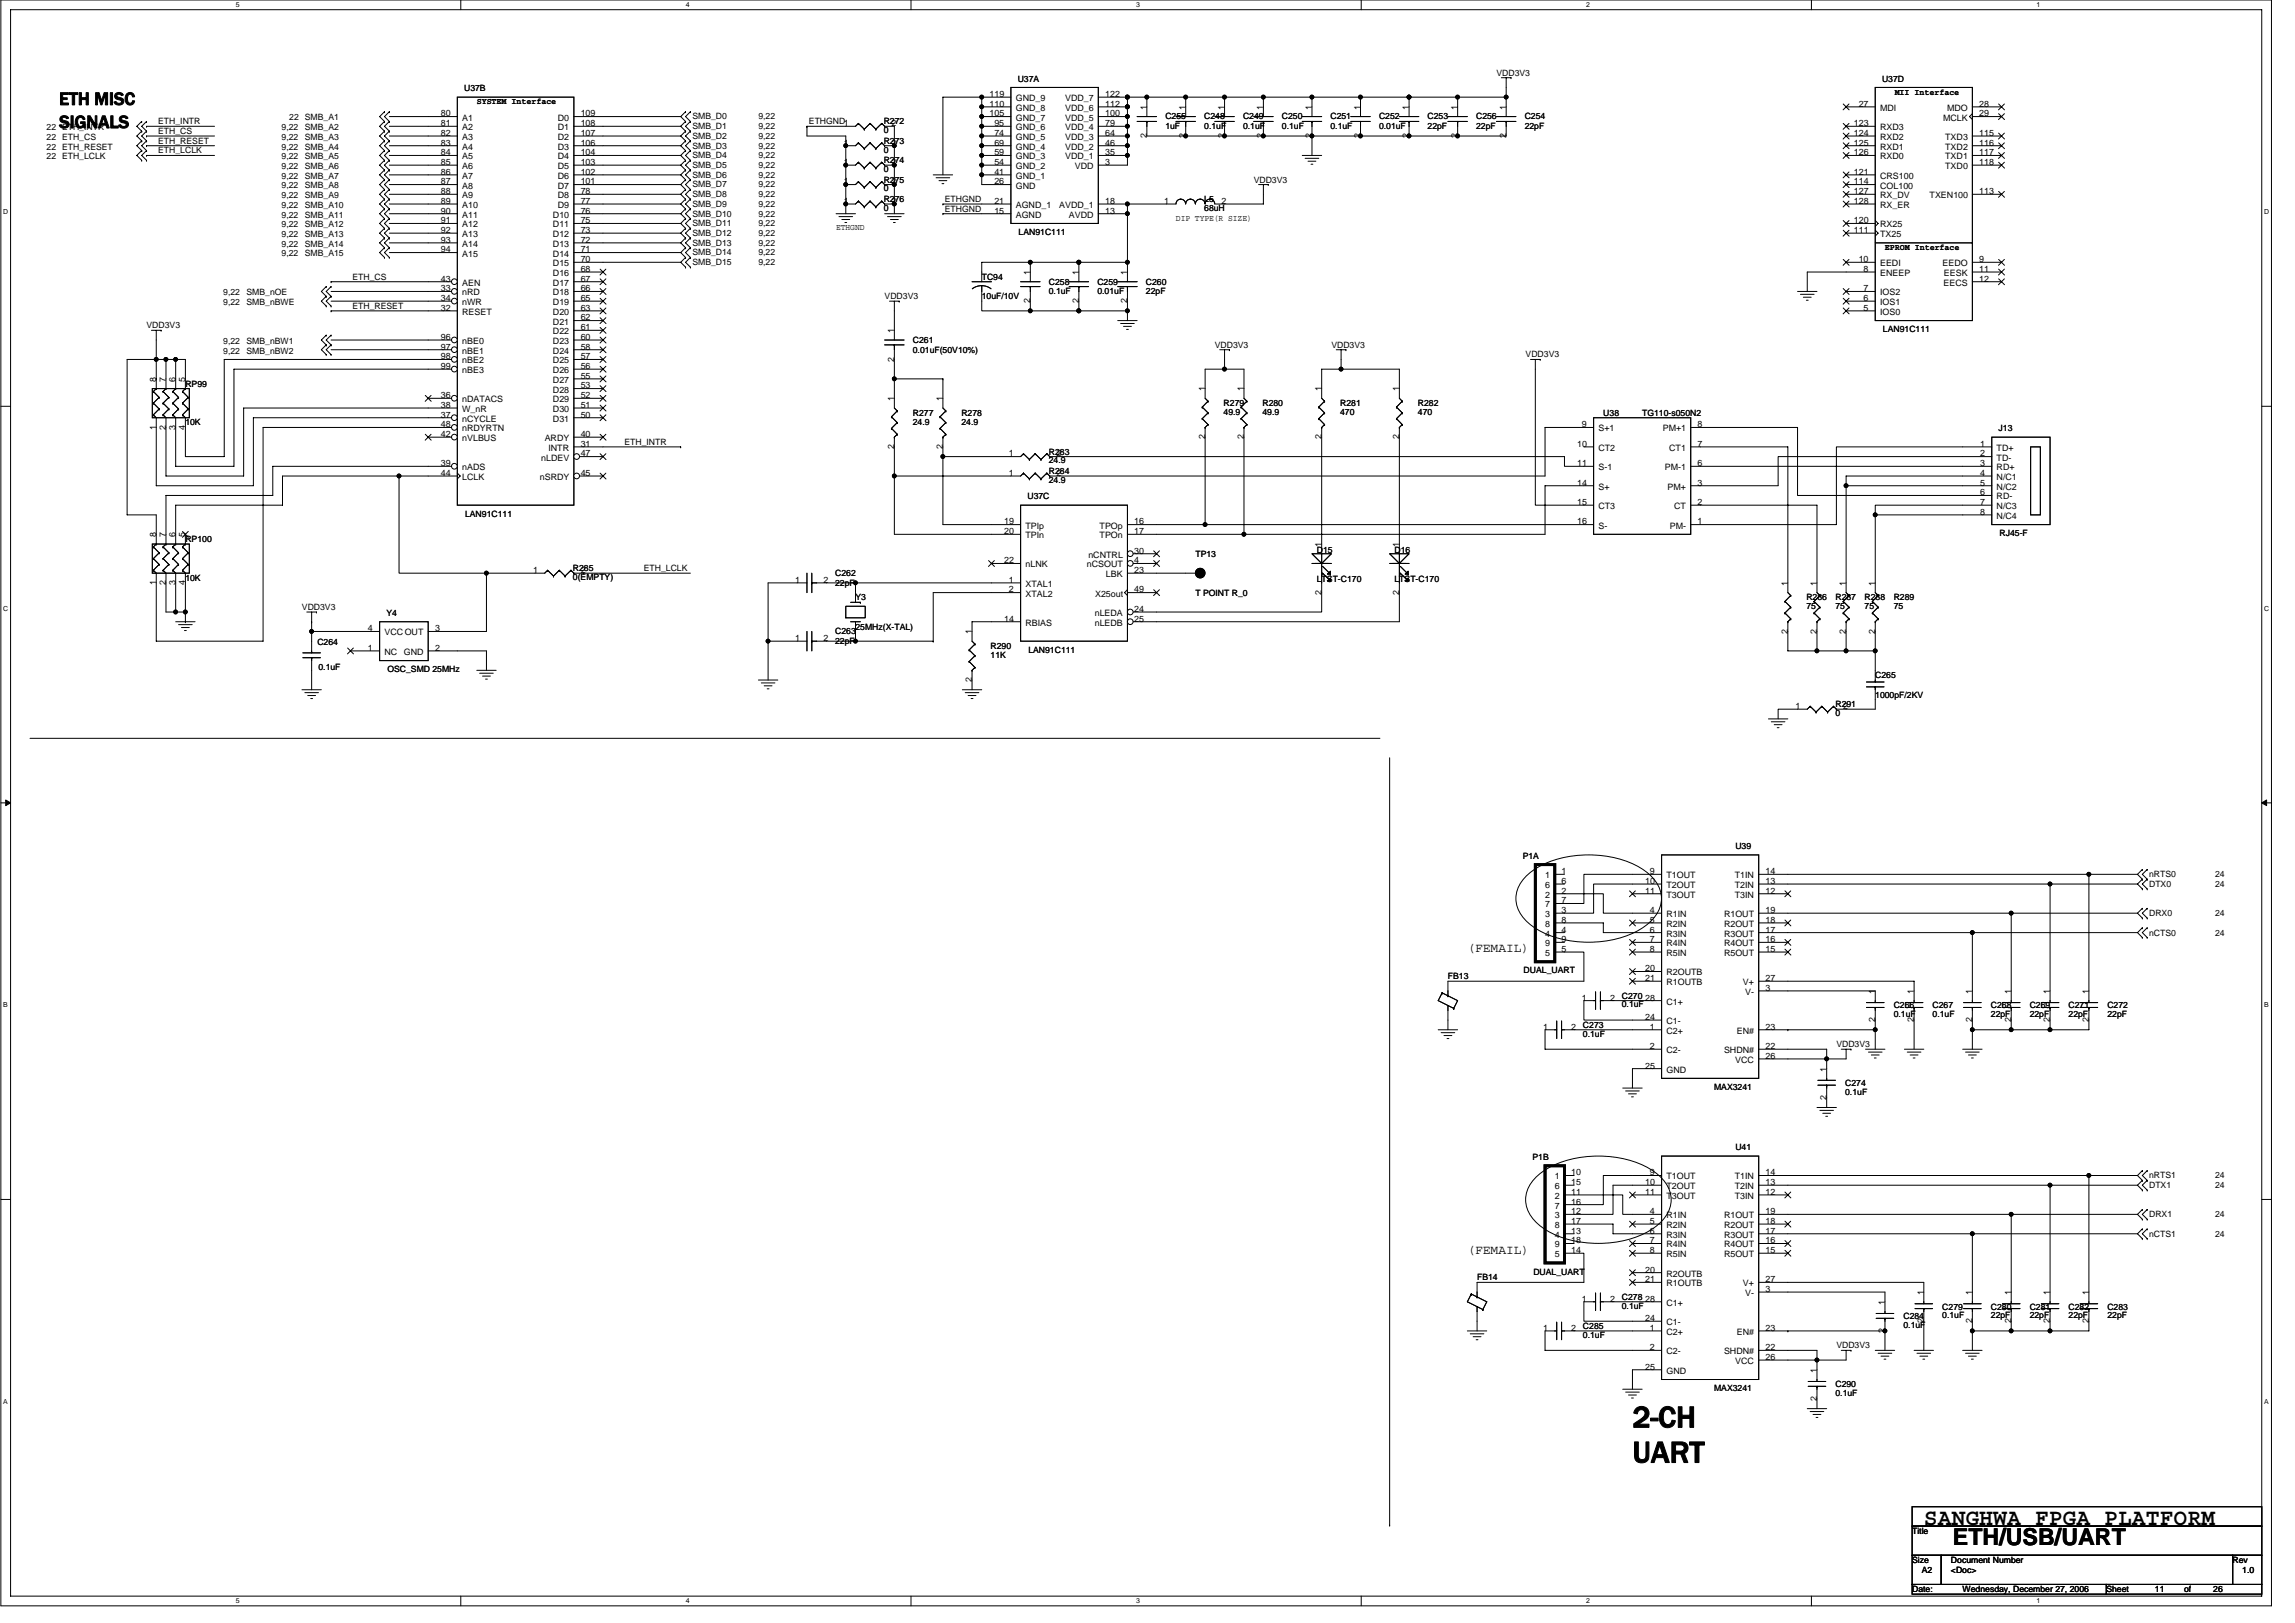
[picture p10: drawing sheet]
<svg xmlns="http://www.w3.org/2000/svg" width="420mm" height="297mm" viewBox="0 0 420 297" stroke-linecap="round" stroke-linejoin="round" font-family="sans-serif">
<defs><g id="words">
<g font-size="5.7">
<text x="298.9" y="261.2">2-CH</text>
<text x="298.9" y="267.7">UART</text>
</g>
<text font-size="4.3" x="357.5" y="282.7">ETH/USB/UART</text>
<text font-size="4.2" x="352.2" y="279.1">SANGHWA FPGA PLATFORM</text>
<g font-size="3.4">
<text x="10.8" y="19.2">ETH MISC</text>
<text x="10.8" y="23.4">SIGNALS</text>
</g>
<g font-size="2.3">
<text x="268.6" y="174.3">(FEMAIL)</text>
<text x="268.6" y="229.4">(FEMAIL)</text>
</g>
<g font-size="1.6">
<text x="85" y="16.7">U37B</text>
<text x="181.2" y="17.8">119</text>
<text x="186.3" y="14.9">U37A</text>
<text x="202.3" y="17.8">122</text>
<text x="274" y="13.9">VDD3V3</text>
<text x="344.6" y="14.9">U37D</text>
<text x="346.9" y="17.3">MII Interface</text>
<text x="8.5" y="23.8">22 ETH_INTR</text>
<text x="29" y="22.8">ETH_INTR</text>
<text x="51.6" y="23.8">9,22</text>
<text x="53" y="22">22 SMB_A1</text>
<text x="55.8" y="23.8">SMB_A2</text>
<text x="80.7" y="21.3">80</text>
<text x="80.7" y="23.1">81</text>
<text x="84.6" y="22.1">A1</text>
<text x="84.6" y="23.8">A2</text>
<text x="87.3" y="19.1">SYSTEM Interface</text>
<text x="102.1" y="22.1">D0</text>
<text x="102.1" y="23.8">D1</text>
<text x="106.3" y="21.3">109</text>
<text x="106.3" y="23.1">108</text>
<text x="126.8" y="21.9">SMB_D0</text>
<text x="126.8" y="23.6">SMB_D1</text>
<text x="138.8" y="21.9">9,22</text>
<text x="138.8" y="23.6">9,22</text>
<text x="148.1" y="22.8">ETHGND1</text>
<text x="161.8" y="22.8">R272</text>
<text x="163.2" y="23.1">2</text>
<text x="181.2" y="19.5">110</text>
<text x="181.2" y="21.3">105</text>
<text x="182" y="23.1">95</text>
<text x="186" y="18.5">GND_9</text>
<text x="186" y="20.3">GND_8</text>
<text x="186" y="22.1">GND_7</text>
<text x="186" y="23.8">GND_6</text>
<text x="195" y="18.5">VDD_7</text>
<text x="195" y="20.3">VDD_6</text>
<text x="195" y="22.1">VDD_5</text>
<text x="195" y="23.8">VDD_4</text>
<text x="202.3" y="19.5">112</text>
<text x="202.3" y="21.3">100</text>
<text x="202.3" y="23.1">79</text>
<text x="209.9" y="20.1" transform="rotate(-90 209.9 20.1)">1</text>
<text x="213.3" y="21.9">C255</text>
<text x="213.3" y="23.6">1uF</text>
<text x="217.1" y="20.1" transform="rotate(-90 217.1 20.1)">1</text>
<text x="220.5" y="21.9">C248</text>
<text x="220.5" y="23.6">0.1uF</text>
<text x="224.2" y="20.1" transform="rotate(-90 224.2 20.1)">1</text>
<text x="227.6" y="21.9">C249</text>
<text x="227.6" y="23.6">0.1uF</text>
<text x="231.3" y="20.1" transform="rotate(-90 231.3 20.1)">1</text>
<text x="234.7" y="21.9">C250</text>
<text x="234.7" y="23.6">0.1uF</text>
<text x="240.2" y="20.1" transform="rotate(-90 240.2 20.1)">1</text>
<text x="243.6" y="21.9">C251</text>
<text x="243.6" y="23.6">0.1uF</text>
<text x="249.1" y="20.1" transform="rotate(-90 249.1 20.1)">1</text>
<text x="252.5" y="21.9">C252</text>
<text x="252.5" y="23.6">0.01uF</text>
<text x="257.9" y="20.1" transform="rotate(-90 257.9 20.1)">1</text>
<text x="261.4" y="21.9">C253</text>
<text x="261.4" y="23.6">22pF</text>
<text x="266.8" y="20.1" transform="rotate(-90 266.8 20.1)">1</text>
<text x="270.2" y="21.9">C256</text>
<text x="270.2" y="23.6">22pF</text>
<text x="275.7" y="20.1" transform="rotate(-90 275.7 20.1)">1</text>
<text x="279.1" y="21.9">C254</text>
<text x="279.1" y="23.6">22pF</text>
<text x="339.4" y="23.1">123</text>
<text x="340.3" y="19.5">27</text>
<text x="344.2" y="20.3">MDI</text>
<text x="344.2" y="23.8">RXD3</text>
<text x="355.7" y="22.1">MCLK</text>
<text x="356.5" y="20.3">MDO</text>
<text x="362.3" y="21.3">29</text>
<text x="362.3" y="19.5">28</text>
<text x="8.5" y="29.1">22 ETH_LCLK</text>
<text x="8.5" y="25.6">22 ETH_CS</text>
<text x="8.5" y="27.4">22 ETH_RESET</text>
<text x="29" y="28.1">ETH_LCLK</text>
<text x="29" y="24.5">ETH_CS</text>
<text x="29" y="26.3">ETH_RESET</text>
<text x="51.6" y="25.6">9,22</text>
<text x="51.6" y="27.4">9,22</text>
<text x="51.6" y="29.1">9,22</text>
<text x="55.8" y="25.6">SMB_A3</text>
<text x="55.8" y="27.4">SMB_A4</text>
<text x="55.8" y="29.1">SMB_A5</text>
<text x="80.7" y="24.9">82</text>
<text x="80.7" y="26.6">83</text>
<text x="80.7" y="28.4">84</text>
<text x="84.6" y="25.6">A3</text>
<text x="84.6" y="27.4">A4</text>
<text x="84.6" y="29.2">A5</text>
<text x="102.1" y="25.6">D2</text>
<text x="102.1" y="27.4">D3</text>
<text x="102.1" y="29.2">D4</text>
<text x="106.3" y="24.9">107</text>
<text x="106.3" y="26.6">106</text>
<text x="106.3" y="28.4">104</text>
<text x="126.8" y="25.4">SMB_D2</text>
<text x="126.8" y="27.2">SMB_D3</text>
<text x="126.8" y="29">SMB_D4</text>
<text x="138.8" y="25.4">9,22</text>
<text x="138.8" y="27.2">9,22</text>
<text x="138.8" y="29">9,22</text>
<text x="154.5" y="26.6">1</text>
<text x="161.8" y="29.9">R274</text>
<text x="161.8" y="24.4">0</text>
<text x="161.8" y="26.3">R273</text>
<text x="161.8" y="27.9">0</text>
<text x="163.2" y="26.6">2</text>
<text x="182" y="24.9">74</text>
<text x="182" y="26.6">69</text>
<text x="182" y="28.4">59</text>
<text x="186" y="25.6">GND_5</text>
<text x="186" y="27.4">GND_4</text>
<text x="186" y="29.2">GND_3</text>
<text x="195" y="25.6">VDD_3</text>
<text x="195" y="27.4">VDD_2</text>
<text x="195" y="29.2">VDD_1</text>
<text x="202.3" y="24.9">64</text>
<text x="202.3" y="26.6">46</text>
<text x="202.3" y="28.4">35</text>
<text x="209.9" y="25.3" transform="rotate(-90 209.9 25.3)">2</text>
<text x="217.1" y="25.3" transform="rotate(-90 217.1 25.3)">2</text>
<text x="224.2" y="25.3" transform="rotate(-90 224.2 25.3)">2</text>
<text x="231.3" y="25.3" transform="rotate(-90 231.3 25.3)">2</text>
<text x="240.2" y="25.3" transform="rotate(-90 240.2 25.3)">2</text>
<text x="249.1" y="25.3" transform="rotate(-90 249.1 25.3)">2</text>
<text x="257.9" y="25.3" transform="rotate(-90 257.9 25.3)">2</text>
<text x="266.8" y="25.3" transform="rotate(-90 266.8 25.3)">2</text>
<text x="275.7" y="25.3" transform="rotate(-90 275.7 25.3)">2</text>
<text x="339.4" y="24.9">124</text>
<text x="339.4" y="26.6">125</text>
<text x="339.4" y="28.4">126</text>
<text x="344.2" y="25.6">RXD2</text>
<text x="344.2" y="27.4">RXD1</text>
<text x="344.2" y="29.2">RXD0</text>
<text x="356.1" y="25.6">TXD3</text>
<text x="356.1" y="27.4">TXD2</text>
<text x="356.1" y="29.2">TXD1</text>
<text x="362.3" y="24.9">115</text>
<text x="362.3" y="26.6">116</text>
<text x="362.3" y="28.4">117</text>
<text x="51.6" y="30.9">9,22</text>
<text x="51.6" y="32.7">9,22</text>
<text x="51.6" y="34.5">9,22</text>
<text x="55.8" y="30.9">SMB_A6</text>
<text x="55.8" y="32.7">SMB_A7</text>
<text x="55.8" y="34.5">SMB_A8</text>
<text x="80.7" y="30.2">85</text>
<text x="80.7" y="32">86</text>
<text x="80.7" y="33.8">87</text>
<text x="80.7" y="35.5">88</text>
<text x="84.6" y="30.9">A6</text>
<text x="84.6" y="32.7">A7</text>
<text x="84.6" y="34.5">A8</text>
<text x="102.1" y="30.9">D5</text>
<text x="102.1" y="32.7">D6</text>
<text x="102.1" y="34.5">D7</text>
<text x="106.3" y="30.2">103</text>
<text x="106.3" y="32">102</text>
<text x="106.3" y="33.8">101</text>
<text x="106.3" y="35.5">78</text>
<text x="126.8" y="30.8">SMB_D5</text>
<text x="126.8" y="32.5">SMB_D6</text>
<text x="126.8" y="34.3">SMB_D7</text>
<text x="138.8" y="30.8">9,22</text>
<text x="138.8" y="32.5">9,22</text>
<text x="138.8" y="34.3">9,22</text>
<text x="154.5" y="30.2">1</text>
<text x="154.5" y="33.8">1</text>
<text x="161.8" y="31.5">0</text>
<text x="161.8" y="33.4">R275</text>
<text x="161.8" y="35">0</text>
<text x="163.2" y="30.2">2</text>
<text x="163.2" y="33.8">2</text>
<text x="182" y="30.2">54</text>
<text x="182" y="32">41</text>
<text x="182" y="33.8">26</text>
<text x="186" y="30.9">GND_2</text>
<text x="186" y="32.7">GND_1</text>
<text x="186" y="34.5">GND</text>
<text x="196.8" y="30.9">VDD</text>
<text x="202.3" y="30.2">3</text>
<text x="229.5" y="33.4">VDD3V3</text>
<text x="339.4" y="32">121</text>
<text x="339.4" y="33.8">114</text>
<text x="339.4" y="35.5">127</text>
<text x="344.2" y="32.7">CRS100</text>
<text x="344.2" y="34.5">COL100</text>
<text x="356.1" y="30.9">TXD0</text>
<text x="362.3" y="30.2">118</text>
<text x="362.3" y="35.5">113</text>
<text x="51.6" y="36.3">9,22</text>
<text x="51.6" y="38">9,22</text>
<text x="51.6" y="39.8">9,22</text>
<text x="51.6" y="41.6">9,22</text>
<text x="55.8" y="36.3">SMB_A9</text>
<text x="55.8" y="38">SMB_A10</text>
<text x="55.8" y="39.8">SMB_A11</text>
<text x="55.8" y="41.6">SMB_A12</text>
<text x="80.7" y="37.3">89</text>
<text x="80.7" y="39.1">90</text>
<text x="80.7" y="40.9">91</text>
<text x="84.6" y="36.3">A9</text>
<text x="84.6" y="38.1">A10</text>
<text x="84.6" y="39.8">A11</text>
<text x="84.6" y="41.6">A12</text>
<text x="101.2" y="39.8">D10</text>
<text x="101.2" y="41.6">D11</text>
<text x="102.1" y="36.3">D8</text>
<text x="102.1" y="38.1">D9</text>
<text x="106.3" y="39.1">76</text>
<text x="106.3" y="40.9">75</text>
<text x="106.3" y="37.3">77</text>
<text x="126.8" y="36.1">SMB_D8</text>
<text x="126.8" y="37.9">SMB_D9</text>
<text x="126.8" y="39.6">SMB_D10</text>
<text x="126.8" y="41.4">SMB_D11</text>
<text x="138.8" y="39.6">9,22</text>
<text x="138.8" y="41.4">9,22</text>
<text x="138.8" y="36.1">9,22</text>
<text x="138.8" y="37.9">9,22</text>
<text x="154.5" y="37.3">1</text>
<text x="161.8" y="37">R276</text>
<text x="161.8" y="38.6">0</text>
<text x="163.2" y="37.3">2</text>
<text x="173" y="38.8">ETHGND</text>
<text x="173" y="37">ETHGND</text>
<text x="182" y="39.1">15</text>
<text x="182" y="37.3">21</text>
<text x="186" y="39.8">AGND</text>
<text x="186" y="38.1">AGND_1</text>
<text x="193.9" y="38.1">AVDD_1</text>
<text x="195.7" y="39.8">AVDD</text>
<text x="202.3" y="39.1">13</text>
<text x="202.3" y="37.3">18</text>
<text x="213.2" y="37.3">1</text>
<text x="215.3" y="40.4">DIP TYPE(R SIZE)</text>
<text x="220.5" y="37">L5</text>
<text x="220.5" y="38.6">68uH</text>
<text x="223.7" y="37.3">2</text>
<text x="339.4" y="37.3">128</text>
<text x="339.4" y="40.9">120</text>
<text x="344.2" y="36.3">RX_DV</text>
<text x="344.2" y="38.1">RX_ER</text>
<text x="344.2" y="41.6">RX25</text>
<text x="353.3" y="36.3">TXEN100</text>
<text x="51.6" y="43.4">9,22</text>
<text x="51.6" y="45.1">9,22</text>
<text x="51.6" y="46.9">9,22</text>
<text x="55.8" y="43.4">SMB_A13</text>
<text x="55.8" y="45.1">SMB_A14</text>
<text x="55.8" y="46.9">SMB_A15</text>
<text x="80.7" y="42.7">92</text>
<text x="80.7" y="44.4">93</text>
<text x="80.7" y="46.2">94</text>
<text x="84.6" y="43.4">A13</text>
<text x="84.6" y="45.2">A14</text>
<text x="84.6" y="46.9">A15</text>
<text x="101.2" y="43.4">D12</text>
<text x="101.2" y="45.2">D13</text>
<text x="101.2" y="46.9">D14</text>
<text x="106.3" y="42.7">73</text>
<text x="106.3" y="44.4">72</text>
<text x="106.3" y="46.2">71</text>
<text x="106.3" y="48">70</text>
<text x="126.8" y="43.2">SMB_D12</text>
<text x="126.8" y="45">SMB_D13</text>
<text x="126.8" y="46.8">SMB_D14</text>
<text x="138.8" y="43.2">9,22</text>
<text x="138.8" y="45">9,22</text>
<text x="138.8" y="46.8">9,22</text>
<text x="153.1" y="42.1">ETHGND</text>
<text x="186.5" y="43">LAN91C111</text>
<text x="339.4" y="42.7">111</text>
<text x="340.3" y="48">10</text>
<text x="344.2" y="43.4">TX25</text>
<text x="345.1" y="45.8">EPROM Interface</text>
<text x="362.3" y="48">9</text>
<text x="64.5" y="51.2">ETH_CS</text>
<text x="80.7" y="51.5">43</text>
<text x="80.7" y="53.3">33</text>
<text x="84.6" y="52.3">AEN</text>
<text x="101.2" y="48.7">D15</text>
<text x="101.2" y="50.5">D16</text>
<text x="101.2" y="52.3">D17</text>
<text x="106.3" y="49.8">68</text>
<text x="106.3" y="51.5">67</text>
<text x="106.3" y="53.3">66</text>
<text x="126.8" y="48.5">SMB_D15</text>
<text x="138.8" y="48.5">9,22</text>
<text x="179.7" y="51.2">TC94</text>
<text x="188.6" y="50.3" transform="rotate(-90 188.6 50.3)">1</text>
<text x="192" y="52.1">C258</text>
<text x="192" y="53.9">0.1uF</text>
<text x="197.5" y="50.3" transform="rotate(-90 197.5 50.3)">1</text>
<text x="200.9" y="52.1">C259</text>
<text x="200.9" y="53.9">0.01uF</text>
<text x="206.4" y="50.3" transform="rotate(-90 206.4 50.3)">1</text>
<text x="209.8" y="52.1">C260</text>
<text x="209.8" y="53.9">22pF</text>
<text x="341.2" y="49.8">8</text>
<text x="341.2" y="53.3">7</text>
<text x="344.2" y="48.7">EEDI</text>
<text x="344.2" y="50.5">ENEEP</text>
<text x="355.6" y="48.7">EEDO</text>
<text x="355.8" y="52.3">EECS</text>
<text x="355.9" y="50.5">EESK</text>
<text x="362.3" y="49.8">11</text>
<text x="362.3" y="51.5">12</text>
<text x="40.9" y="54">9,22</text>
<text x="40.9" y="55.8">9,22</text>
<text x="45.1" y="54">SMB_nOE</text>
<text x="45.1" y="55.8">SMB_nBWE</text>
<text x="64.5" y="56.5">ETH_RESET</text>
<text x="80.7" y="56.9">32</text>
<text x="80.7" y="55.1">34</text>
<text x="84.6" y="57.6">RESET</text>
<text x="84.6" y="54.1">nRD</text>
<text x="84.6" y="55.8">nWR</text>
<text x="101.2" y="54.1">D18</text>
<text x="101.2" y="55.8">D19</text>
<text x="101.2" y="57.6">D20</text>
<text x="101.2" y="59.4">D21</text>
<text x="106.3" y="55.1">65</text>
<text x="106.3" y="56.9">63</text>
<text x="106.3" y="58.7">62</text>
<text x="162" y="54.8">VDD3V3</text>
<text x="179.7" y="54.8">10uF/10V</text>
<text x="188.6" y="55.5" transform="rotate(-90 188.6 55.5)">2</text>
<text x="197.5" y="55.5" transform="rotate(-90 197.5 55.5)">2</text>
<text x="206.4" y="55.5" transform="rotate(-90 206.4 55.5)">2</text>
<text x="341.2" y="56.9">5</text>
<text x="341.2" y="55.1">6</text>
<text x="344.2" y="57.6">IOS0</text>
<text x="344.2" y="55.8">IOS1</text>
<text x="344.2" y="54.1">IOS2</text>
<text x="26.8" y="60.1">VDD3V3</text>
<text x="40.9" y="62.9">9,22</text>
<text x="40.9" y="64.7">9,22</text>
<text x="45.1" y="62.9">SMB_nBW1</text>
<text x="45.1" y="64.7">SMB_nBW2</text>
<text x="80.7" y="62.2">96</text>
<text x="80.7" y="64">97</text>
<text x="80.7" y="65.8">98</text>
<text x="84.6" y="62.9">nBE0</text>
<text x="84.6" y="64.7">nBE1</text>
<text x="101.2" y="61.2">D22</text>
<text x="101.2" y="62.9">D23</text>
<text x="101.2" y="64.7">D24</text>
<text x="106.3" y="60.4">61</text>
<text x="106.3" y="62.2">60</text>
<text x="106.3" y="64">58</text>
<text x="106.3" y="65.8">57</text>
<text x="163.7" y="61" transform="rotate(-90 163.7 61)">1</text>
<text x="167.1" y="62.8">C261</text>
<text x="167.1" y="64.5">0.01uF(50V10%)</text>
<text x="222.4" y="63.6">VDD3V3</text>
<text x="243.7" y="63.6">VDD3V3</text>
<text x="279.3" y="65.4">VDD3V3</text>
<text x="344.7" y="60.8">LAN91C111</text>
<text x="28.6" y="69.9" transform="rotate(-90 28.6 69.9)">8</text>
<text x="30.4" y="69.9" transform="rotate(-90 30.4 69.9)">7</text>
<text x="32.1" y="69.9" transform="rotate(-90 32.1 69.9)">6</text>
<text x="33.9" y="69.9" transform="rotate(-90 33.9 69.9)">5</text>
<text x="33.9" y="70.8">RP99</text>
<text x="80.7" y="67.5">99</text>
<text x="84.6" y="66.5">nBE2</text>
<text x="84.6" y="68.3">nBE3</text>
<text x="101.2" y="66.5">D25</text>
<text x="101.2" y="68.3">D26</text>
<text x="101.2" y="70.1">D27</text>
<text x="101.2" y="71.8">D28</text>
<text x="106.3" y="67.5">56</text>
<text x="106.3" y="69.3">55</text>
<text x="106.3" y="71.1">53</text>
<text x="163.7" y="66.2" transform="rotate(-90 163.7 66.2)">2</text>
<text x="220.6" y="71.6" transform="rotate(-90 220.6 71.6)">1</text>
<text x="227.7" y="71.6" transform="rotate(-90 227.7 71.6)">1</text>
<text x="241.9" y="71.6" transform="rotate(-90 241.9 71.6)">1</text>
<text x="256.2" y="71.6" transform="rotate(-90 256.2 71.6)">1</text>
<text x="33.9" y="77.9">10K</text>
<text x="80.7" y="72.9">36</text>
<text x="80.7" y="74.7">38</text>
<text x="80.7" y="76.4">37</text>
<text x="84.6" y="73.6">nDATACS</text>
<text x="84.6" y="75.4">W_nR</text>
<text x="84.6" y="77.2">nCYCLE</text>
<text x="101.2" y="73.6">D29</text>
<text x="101.2" y="75.4">D30</text>
<text x="101.2" y="77.2">D31</text>
<text x="106.3" y="72.9">52</text>
<text x="106.3" y="74.7">51</text>
<text x="106.3" y="76.4">50</text>
<text x="163.7" y="73.4" transform="rotate(-90 163.7 73.4)">1</text>
<text x="167.1" y="76.1">R277</text>
<text x="167.1" y="77.7">24.9</text>
<text x="172.6" y="73.4" transform="rotate(-90 172.6 73.4)">1</text>
<text x="176" y="76.1">R278</text>
<text x="176" y="77.7">24.9</text>
<text x="224" y="74.3">R279</text>
<text x="224" y="75.9">49.9</text>
<text x="231.1" y="74.3">R280</text>
<text x="231.1" y="75.9">49.9</text>
<text x="245.4" y="74.3">R281</text>
<text x="245.4" y="75.9">470</text>
<text x="259.6" y="74.3">R282</text>
<text x="259.6" y="75.9">470</text>
<text x="293.5" y="76.1">U38</text>
<text x="300.6" y="76.1">TG110-s050N2</text>
<text x="28.6" y="78.6" transform="rotate(-90 28.6 78.6)">1</text>
<text x="30.4" y="78.6" transform="rotate(-90 30.4 78.6)">2</text>
<text x="32.1" y="78.6" transform="rotate(-90 32.1 78.6)">3</text>
<text x="33.9" y="78.6" transform="rotate(-90 33.9 78.6)">4</text>
<text x="80.7" y="78.2">48</text>
<text x="80.7" y="80">42</text>
<text x="84.6" y="79">nRDYRTN</text>
<text x="84.6" y="80.7">nVLBUS</text>
<text x="99.7" y="80.7">ARDY</text>
<text x="100.4" y="82.5">INTR</text>
<text x="106.3" y="83.5">47</text>
<text x="106.3" y="81.8">31</text>
<text x="106.3" y="80">40</text>
<text x="114.3" y="81.4">ETH_INTR</text>
<text x="163.7" y="82.2" transform="rotate(-90 163.7 82.2)">2</text>
<text x="172.6" y="82.2" transform="rotate(-90 172.6 82.2)">2</text>
<text x="184.7" y="83.5">1</text>
<text x="192" y="83.2">R283</text>
<text x="193.4" y="83.5">2</text>
<text x="220.6" y="80.4" transform="rotate(-90 220.6 80.4)">2</text>
<text x="227.7" y="80.4" transform="rotate(-90 227.7 80.4)">2</text>
<text x="241.9" y="80.4" transform="rotate(-90 241.9 80.4)">2</text>
<text x="256.2" y="80.4" transform="rotate(-90 256.2 80.4)">2</text>
<text x="288.7" y="81.8">10</text>
<text x="289.6" y="78.2">9</text>
<text x="292.6" y="79">S+1</text>
<text x="292.6" y="82.5">CT2</text>
<text x="304.4" y="79">PM+1</text>
<text x="305.6" y="82.5">CT1</text>
<text x="310.8" y="78.2">8</text>
<text x="310.8" y="81.8">7</text>
<text x="362.5" y="81.8">1</text>
<text x="362.5" y="83.5">2</text>
<text x="365.5" y="82.5">TD+</text>
<text x="365.9" y="78.9">J13</text>
<text x="80.7" y="85.3">39</text>
<text x="80.7" y="87.1">44</text>
<text x="84.6" y="86.1">nADS</text>
<text x="84.6" y="87.8">LCLK</text>
<text x="98.8" y="87.8">nSRDY</text>
<text x="99.1" y="84.3">nLDEV</text>
<text x="106.3" y="87.1">45</text>
<text x="184.7" y="87.1">1</text>
<text x="192" y="86.8">R284</text>
<text x="192" y="88.4">24.9</text>
<text x="192" y="84.8">24.9</text>
<text x="193.4" y="87.1">2</text>
<text x="288.7" y="85.3">11</text>
<text x="288.7" y="88.9">14</text>
<text x="292.6" y="86.1">S-1</text>
<text x="292.6" y="89.6">S+</text>
<text x="304.8" y="86.1">PM-1</text>
<text x="305.3" y="89.6">PM+</text>
<text x="310.8" y="88.9">3</text>
<text x="310.8" y="85.3">6</text>
<text x="362.5" y="85.3">3</text>
<text x="362.5" y="87.1">4</text>
<text x="362.5" y="88.9">5</text>
<text x="365.5" y="84.3">TD-</text>
<text x="365.5" y="86.1">RD+</text>
<text x="365.5" y="87.8">N/C1</text>
<text x="365.5" y="89.6">N/C2</text>
<text x="85.1" y="94.6">LAN91C111</text>
<text x="183.8" y="96">19</text>
<text x="188.1" y="91.4">U37C</text>
<text x="207.7" y="96">16</text>
<text x="288.7" y="92.4">15</text>
<text x="288.7" y="96">16</text>
<text x="292.6" y="93.2">CT3</text>
<text x="306.5" y="93.2">CT</text>
<text x="310.8" y="92.4">2</text>
<text x="310.8" y="96">1</text>
<text x="362.5" y="90.7">6</text>
<text x="362.5" y="92.4">7</text>
<text x="362.5" y="94.2">8</text>
<text x="365.5" y="91.4">RD-</text>
<text x="365.5" y="93.2">N/C3</text>
<text x="365.5" y="95">N/C4</text>
<text x="28.6" y="98.3" transform="rotate(-90 28.6 98.3)">8</text>
<text x="30.4" y="98.3" transform="rotate(-90 30.4 98.3)">7</text>
<text x="32.1" y="98.3" transform="rotate(-90 32.1 98.3)">6</text>
<text x="33.9" y="98.3" transform="rotate(-90 33.9 98.3)">5</text>
<text x="33.9" y="99.2">RP100</text>
<text x="183.8" y="97.8">20</text>
<text x="187.7" y="96.7">TPIp</text>
<text x="187.7" y="98.5">TPIn</text>
<text x="201.3" y="96.7">TPOp</text>
<text x="201.3" y="98.5">TPOn</text>
<text x="207.7" y="97.8">17</text>
<text x="207.7" y="101.3">30</text>
<text x="218.9" y="101.9">TP13</text>
<text x="241.1" y="101.2">D15</text>
<text x="241.9" y="100.1" transform="rotate(-90 241.9 100.1)">1</text>
<text x="255.3" y="101.2">D16</text>
<text x="256.2" y="100.1" transform="rotate(-90 256.2 100.1)">1</text>
<text x="292.6" y="96.7">S-</text>
<text x="305.7" y="96.7">PM-</text>
<text x="366.1" y="98.1">RJ45-F</text>
<text x="28.6" y="107.1" transform="rotate(-90 28.6 107.1)">1</text>
<text x="30.4" y="107.1" transform="rotate(-90 30.4 107.1)">2</text>
<text x="32.1" y="107.1" transform="rotate(-90 32.1 107.1)">3</text>
<text x="33.9" y="107.1" transform="rotate(-90 33.9 107.1)">4</text>
<text x="33.9" y="106.3">10K</text>
<text x="97.6" y="104.9">1</text>
<text x="104.9" y="104.5">R285</text>
<text x="104.9" y="106.2">0(EMPTY)</text>
<text x="106.3" y="104.9">2</text>
<text x="117.9" y="104.5">ETH_LCLK</text>
<text x="145.6" y="106.7">1</text>
<text x="150.8" y="106.7">2</text>
<text x="152.9" y="105.4">C262</text>
<text x="152.9" y="107.2">22pF</text>
<text x="183.8" y="103.1">22</text>
<text x="184.7" y="106.7">1</text>
<text x="187.7" y="103.8">nLNK</text>
<text x="187.7" y="107.4">XTAL1</text>
<text x="199" y="103.8">nCSOUT</text>
<text x="199.3" y="102.1">nCNTRL</text>
<text x="202.5" y="105.6">LBK</text>
<text x="207.7" y="103.1">4</text>
<text x="207.7" y="104.9">23</text>
<text x="241.1" y="106.5">LTST-C170</text>
<text x="255.3" y="106.5">LTST-C170</text>
<text x="327.3" y="107.2" transform="rotate(-90 327.3 107.2)">1</text>
<text x="332.6" y="107.2" transform="rotate(-90 332.6 107.2)">1</text>
<text x="338" y="107.2" transform="rotate(-90 338 107.2)">1</text>
<text x="343.3" y="107.2" transform="rotate(-90 343.3 107.2)">1</text>
<text x="55.3" y="111.7">VDD3V3</text>
<text x="70.7" y="112.7">Y4</text>
<text x="156.6" y="109.9">Y3</text>
<text x="183.8" y="113.8">14</text>
<text x="184.7" y="108.4">2</text>
<text x="187.7" y="109.2">XTAL2</text>
<text x="200.4" y="112.7">nLEDA</text>
<text x="200.5" y="109.2">X25out</text>
<text x="207.7" y="112">24</text>
<text x="207.7" y="113.8">25</text>
<text x="207.7" y="108.4">49</text>
<text x="218.9" y="109.2">T POINT R_0</text>
<text x="241.9" y="108.8" transform="rotate(-90 241.9 108.8)">2</text>
<text x="256.2" y="108.8" transform="rotate(-90 256.2 108.8)">2</text>
<text x="330.7" y="109.9">R286</text>
<text x="330.7" y="111.5">75</text>
<text x="336" y="109.9">R287</text>
<text x="336" y="111.5">75</text>
<text x="341.4" y="109.9">R288</text>
<text x="341.4" y="111.5">75</text>
<text x="346.7" y="109.9">R289</text>
<text x="346.7" y="111.5">75</text>
<text x="58.1" y="118">C264</text>
<text x="67.4" y="119.1">1</text>
<text x="67.4" y="115.5">4</text>
<text x="70.4" y="119.8">NC</text>
<text x="70.4" y="116.3">VCCOUT</text>
<text x="73.9" y="119.8">GND</text>
<text x="79.6" y="119.1">2</text>
<text x="79.6" y="115.5">3</text>
<text x="145.6" y="117.3">1</text>
<text x="150.8" y="117.3">2</text>
<text x="152.9" y="116.1">C263</text>
<text x="152.9" y="117.9">22pF</text>
<text x="156.6" y="115.2">25MHz(X-TAL)</text>
<text x="177.9" y="116.1" transform="rotate(-90 177.9 116.1)">1</text>
<text x="181.3" y="118.8">R290</text>
<text x="187.7" y="114.5">RBIAS</text>
<text x="188.3" y="119.5">LAN91C111</text>
<text x="200.4" y="114.5">nLEDB</text>
<text x="327.3" y="116" transform="rotate(-90 327.3 116)">2</text>
<text x="332.6" y="116" transform="rotate(-90 332.6 116)">2</text>
<text x="338" y="116" transform="rotate(-90 338 116)">2</text>
<text x="343.3" y="116" transform="rotate(-90 343.3 116)">2</text>
<text x="58.3" y="122.7">0.1uF</text>
<text x="70.9" y="123">OSC_SMD 25MHz</text>
<text x="177.9" y="124.8" transform="rotate(-90 177.9 124.8)">2</text>
<text x="181.3" y="120.4">11K</text>
<text x="343.3" y="124.1">C265</text>
<text x="328.7" y="129.8">1</text>
<text x="336" y="129.4">R291</text>
<text x="336" y="131">0</text>
<text x="337.4" y="129.8">2</text>
<text x="343.3" y="127.7">1000pF/2KV</text>
<text x="317.7" y="155.4">U39</text>
<text x="278.8" y="157.2">P1A</text>
<text x="282.9" y="160.7">1</text>
<text x="285.9" y="160">1</text>
<text x="285.9" y="161.8">6</text>
<text x="301.2" y="161.8">10</text>
<text x="302.1" y="160">9</text>
<text x="305.1" y="160.7">T1OUT</text>
<text x="317.6" y="160.7">T1IN</text>
<text x="323.2" y="160">14</text>
<text x="323.2" y="161.8">13</text>
<text x="393.5" y="160.5">nRTS0</text>
<text x="405.5" y="160.5">24</text>
<text x="282.9" y="164.3">2</text>
<text x="282.9" y="167.9">3</text>
<text x="282.9" y="162.5">6</text>
<text x="282.9" y="166.1">7</text>
<text x="285.9" y="163.6">2</text>
<text x="285.9" y="167.1">3</text>
<text x="285.9" y="165.3">7</text>
<text x="301.2" y="163.6">11</text>
<text x="302.1" y="167.1">4</text>
<text x="305.1" y="167.9">R1IN</text>
<text x="305.1" y="162.5">T2OUT</text>
<text x="305.1" y="164.3">T3OUT</text>
<text x="315.6" y="167.9">R1OUT</text>
<text x="317.6" y="162.5">T2IN</text>
<text x="317.6" y="164.3">T3IN</text>
<text x="323.2" y="167.1">19</text>
<text x="323.2" y="163.6">12</text>
<text x="393.5" y="162.3">DTX0</text>
<text x="393.5" y="167.7">DRX0</text>
<text x="405.5" y="167.7">24</text>
<text x="405.5" y="162.3">24</text>
<text x="282.9" y="171.4">4</text>
<text x="282.9" y="169.6">8</text>
<text x="282.9" y="173.2">9</text>
<text x="285.9" y="170.7">4</text>
<text x="285.9" y="168.9">8</text>
<text x="285.9" y="172.4">9</text>
<text x="302.1" y="168.9">5</text>
<text x="302.1" y="170.7">6</text>
<text x="302.1" y="172.4">7</text>
<text x="305.1" y="169.6">R2IN</text>
<text x="305.1" y="171.4">R3IN</text>
<text x="305.1" y="173.2">R4IN</text>
<text x="315.6" y="169.6">R2OUT</text>
<text x="315.6" y="171.4">R3OUT</text>
<text x="315.6" y="173.2">R4OUT</text>
<text x="323.2" y="168.9">18</text>
<text x="323.2" y="170.7">17</text>
<text x="323.2" y="172.4">16</text>
<text x="393.5" y="171.2">nCTS0</text>
<text x="405.5" y="171.2">24</text>
<text x="265.1" y="179.2">FB13</text>
<text x="278.9" y="178.2">DUAL_UART</text>
<text x="282.9" y="175">5</text>
<text x="285.9" y="174.2">5</text>
<text x="301.2" y="177.8">20</text>
<text x="301.2" y="179.6">21</text>
<text x="302.1" y="174.2">8</text>
<text x="305.1" y="178.5">R2OUTB</text>
<text x="305.1" y="175">R5IN</text>
<text x="315.6" y="175">R5OUT</text>
<text x="323.2" y="174.2">15</text>
<text x="323.2" y="179.6">27</text>
<text x="289.6" y="183.1">1</text>
<text x="294.8" y="183.1">2</text>
<text x="296.9" y="182.8">C270</text>
<text x="296.9" y="184.4">0.1uF</text>
<text x="301.2" y="183.1">28</text>
<text x="305.1" y="183.9">C1+</text>
<text x="305.1" y="180.3">R1OUTB</text>
<text x="319.1" y="180.3">V+</text>
<text x="319.5" y="182.1">V-</text>
<text x="323.2" y="181.3">3</text>
<text x="343.3" y="181.9" transform="rotate(-90 343.3 181.9)">1</text>
<text x="346.7" y="184.6">C266</text>
<text x="350.4" y="181.9" transform="rotate(-90 350.4 181.9)">1</text>
<text x="353.8" y="184.6">C267</text>
<text x="361.1" y="181.9" transform="rotate(-90 361.1 181.9)">1</text>
<text x="364.5" y="184.6">C268</text>
<text x="368.2" y="181.9" transform="rotate(-90 368.2 181.9)">1</text>
<text x="371.6" y="184.6">C269</text>
<text x="375.3" y="181.9" transform="rotate(-90 375.3 181.9)">1</text>
<text x="378.7" y="184.6">C271</text>
<text x="382.4" y="181.9" transform="rotate(-90 382.4 181.9)">1</text>
<text x="385.8" y="184.6">C272</text>
<text x="282.5" y="188.4">1</text>
<text x="287.7" y="188.4">2</text>
<text x="289.8" y="188.1">C273</text>
<text x="289.8" y="189.7">0.1uF</text>
<text x="301.2" y="186.7">24</text>
<text x="302.1" y="188.4">1</text>
<text x="305.1" y="187.4">C1-</text>
<text x="305.1" y="189.2">C2+</text>
<text x="318" y="189.2">EN#</text>
<text x="323.2" y="188.4">23</text>
<text x="336.2" y="191.7">VDD3V3</text>
<text x="343.3" y="187.1" transform="rotate(-90 343.3 187.1)">2</text>
<text x="346.7" y="186.2">0.1uF</text>
<text x="350.4" y="187.1" transform="rotate(-90 350.4 187.1)">2</text>
<text x="353.8" y="186.2">0.1uF</text>
<text x="361.1" y="187.1" transform="rotate(-90 361.1 187.1)">2</text>
<text x="364.5" y="186.2">22pF</text>
<text x="368.2" y="187.1" transform="rotate(-90 368.2 187.1)">2</text>
<text x="371.6" y="186.2">22pF</text>
<text x="375.3" y="187.1" transform="rotate(-90 375.3 187.1)">2</text>
<text x="378.7" y="186.2">22pF</text>
<text x="382.4" y="187.1" transform="rotate(-90 382.4 187.1)">2</text>
<text x="385.8" y="186.2">22pF</text>
<text x="301.2" y="195.6">25</text>
<text x="302.1" y="192">2</text>
<text x="305.1" y="192.7">C2-</text>
<text x="305.1" y="196.3">GND</text>
<text x="315.6" y="192.7">SHDN#</text>
<text x="317.7" y="194.5">VCC</text>
<text x="323.2" y="192">22</text>
<text x="323.2" y="193.8">26</text>
<text x="334.4" y="196.1" transform="rotate(-90 334.4 196.1)">1</text>
<text x="313.8" y="199.5">MAX3241</text>
<text x="334.4" y="201.3" transform="rotate(-90 334.4 201.3)">2</text>
<text x="337.8" y="198.8">C274</text>
<text x="337.8" y="200.4">0.1uF</text>
<text x="280.6" y="212.3">P1B</text>
<text x="284.6" y="215.9">1</text>
<text x="287.7" y="215.1">10</text>
<text x="302.1" y="215.1">9</text>
<text x="305.1" y="215.9">T1OUT</text>
<text x="317.6" y="215.9">T1IN</text>
<text x="317.7" y="210.5">U41</text>
<text x="323.2" y="215.1">14</text>
<text x="393.5" y="215.7">nRTS1</text>
<text x="405.5" y="215.7">24</text>
<text x="284.6" y="219.4">2</text>
<text x="284.6" y="217.6">6</text>
<text x="284.6" y="221.2">7</text>
<text x="287.7" y="218.7">11</text>
<text x="287.7" y="216.9">15</text>
<text x="287.7" y="220.5">16</text>
<text x="301.2" y="216.9">10</text>
<text x="301.2" y="218.7">11</text>
<text x="305.1" y="217.6">T2OUT</text>
<text x="305.1" y="219.4">T3OUT</text>
<text x="317.6" y="217.6">T2IN</text>
<text x="317.6" y="219.4">T3IN</text>
<text x="323.2" y="216.9">13</text>
<text x="323.2" y="218.7">12</text>
<text x="393.5" y="217.4">DTX1</text>
<text x="405.5" y="217.4">24</text>
<text x="284.6" y="223">3</text>
<text x="284.6" y="226.5">4</text>
<text x="284.6" y="224.7">8</text>
<text x="287.7" y="222.2">12</text>
<text x="287.7" y="225.8">13</text>
<text x="287.7" y="224">17</text>
<text x="287.7" y="227.6">18</text>
<text x="302.1" y="222.2">4</text>
<text x="302.1" y="224">5</text>
<text x="302.1" y="225.8">6</text>
<text x="302.1" y="227.6">7</text>
<text x="305.1" y="223">R1IN</text>
<text x="305.1" y="224.7">R2IN</text>
<text x="305.1" y="226.5">R3IN</text>
<text x="315.6" y="223">R1OUT</text>
<text x="315.6" y="224.7">R2OUT</text>
<text x="315.6" y="226.5">R3OUT</text>
<text x="323.2" y="222.2">19</text>
<text x="323.2" y="224">18</text>
<text x="323.2" y="225.8">17</text>
<text x="323.2" y="227.6">16</text>
<text x="393.5" y="226.3">nCTS1</text>
<text x="393.5" y="222.8">DRX1</text>
<text x="405.5" y="222.8">24</text>
<text x="405.5" y="226.3">24</text>
<text x="280.7" y="233.3">DUAL_UART</text>
<text x="284.6" y="230.1">5</text>
<text x="284.6" y="228.3">9</text>
<text x="287.7" y="229.3">14</text>
<text x="301.2" y="232.9">20</text>
<text x="302.1" y="229.3">8</text>
<text x="305.1" y="233.6">R2OUTB</text>
<text x="305.1" y="228.3">R4IN</text>
<text x="305.1" y="230.1">R5IN</text>
<text x="315.6" y="228.3">R4OUT</text>
<text x="315.6" y="230.1">R5OUT</text>
<text x="323.2" y="229.3">15</text>
<text x="270.4" y="234.3">FB14</text>
<text x="289.6" y="238.2">1</text>
<text x="294.8" y="238.2">2</text>
<text x="296.9" y="237.9">C278</text>
<text x="296.9" y="239.5">0.1uF</text>
<text x="301.2" y="238.2">28</text>
<text x="301.2" y="234.7">21</text>
<text x="305.1" y="239">C1+</text>
<text x="305.1" y="235.4">R1OUTB</text>
<text x="319.1" y="235.4">V+</text>
<text x="319.5" y="237.2">V-</text>
<text x="323.2" y="236.5">3</text>
<text x="323.2" y="234.7">27</text>
<text x="345.1" y="238.8" transform="rotate(-90 345.1 238.8)">1</text>
<text x="352.2" y="237" transform="rotate(-90 352.2 237)">1</text>
<text x="355.6" y="239.7">C279</text>
<text x="361.1" y="237" transform="rotate(-90 361.1 237)">1</text>
<text x="364.5" y="239.7">C280</text>
<text x="368.2" y="237" transform="rotate(-90 368.2 237)">1</text>
<text x="371.6" y="239.7">C281</text>
<text x="375.3" y="237" transform="rotate(-90 375.3 237)">1</text>
<text x="378.7" y="239.7">C282</text>
<text x="382.4" y="237" transform="rotate(-90 382.4 237)">1</text>
<text x="385.8" y="239.7">C283</text>
<text x="282.5" y="243.6">1</text>
<text x="287.7" y="243.6">2</text>
<text x="289.8" y="243.2">C285</text>
<text x="289.8" y="244.8">0.1uF</text>
<text x="301.2" y="241.8">24</text>
<text x="302.1" y="243.6">1</text>
<text x="305.1" y="242.5">C1-</text>
<text x="305.1" y="244.3">C2+</text>
<text x="318" y="244.3">EN#</text>
<text x="323.2" y="243.6">23</text>
<text x="345.1" y="244" transform="rotate(-90 345.1 244)">2</text>
<text x="348.5" y="241.4">C284</text>
<text x="348.5" y="243.1">0.1uF</text>
<text x="352.2" y="242.2" transform="rotate(-90 352.2 242.2)">2</text>
<text x="355.6" y="241.3">0.1uF</text>
<text x="361.1" y="242.2" transform="rotate(-90 361.1 242.2)">2</text>
<text x="364.5" y="241.3">22pF</text>
<text x="368.2" y="242.2" transform="rotate(-90 368.2 242.2)">2</text>
<text x="371.6" y="241.3">22pF</text>
<text x="375.3" y="242.2" transform="rotate(-90 375.3 242.2)">2</text>
<text x="378.7" y="241.3">22pF</text>
<text x="382.4" y="242.2" transform="rotate(-90 382.4 242.2)">2</text>
<text x="385.8" y="241.3">22pF</text>
<text x="301.2" y="250.7">25</text>
<text x="302.1" y="247.1">2</text>
<text x="305.1" y="247.9">C2-</text>
<text x="305.1" y="251.4">GND</text>
<text x="315.6" y="247.9">SHDN#</text>
<text x="317.7" y="249.6">VCC</text>
<text x="323.2" y="247.1">22</text>
<text x="323.2" y="248.9">26</text>
<text x="332.6" y="251.2" transform="rotate(-90 332.6 251.2)">1</text>
<text x="336.2" y="246.8">VDD3V3</text>
<text x="313.8" y="254.6">MAX3241</text>
<text x="332.6" y="256.4" transform="rotate(-90 332.6 256.4)">2</text>
<text x="336" y="253.9">C290</text>
<text x="336" y="255.5">0.1uF</text>
<text x="350.1" y="280.7">Title</text>
<text x="350.1" y="286.1">Size</text>
<text x="351.8" y="287.8">A2</text>
<text x="357.2" y="286.1">Document Number</text>
<text x="357.2" y="287.8">&lt;Doc&gt;</text>
<text x="408.7" y="286.1">Rev</text>
<text x="410.5" y="287.8">1.0</text>
<text x="350.1" y="291.4">Date:</text>
<text x="359.3" y="291.4">Wednesday, December 27, 2006</text>
<text x="385.6" y="291.4">Sheet</text>
<text x="394.5" y="291.4">11</text>
<text x="399.8" y="291.4">of</text>
<text x="405.2" y="291.4">26</text>
</g>
<g font-size="1.3">
<text x="43.1" y="1.3">5</text>
<text x="125.6" y="1.3">4</text>
<text x="208" y="1.3">3</text>
<text x="290.4" y="1.3">2</text>
<text x="372.8" y="1.3">1</text>
<text x=".6" y="39.2">D</text>
<text x="414.5" y="39.2">D</text>
<text x=".6" y="111.8">C</text>
<text x="414.5" y="111.8">C</text>
<text x=".6" y="184.4">B</text>
<text x="414.5" y="184.4">B</text>
<text x=".6" y="256.9">A</text>
<text x="414.5" y="256.9">A</text>
<text x="43.1" y="293.5">5</text>
<text x="125.6" y="293.5">4</text>
<text x="208" y="293.5">3</text>
<text x="290.4" y="293.5">2</text>
<text x="372.8" y="293.5">1</text>
</g>
</g></defs>
<path d="M.2 0h415.7v293.9h-415.7zM1.9 1.8h412.2v290.3h-412.2z" fill="none" stroke="#000" stroke-width=".18"/>
<g fill="#fff">
<path d="M43.1 .2h.7v1.4h-.7z"/>
<path d="M43.1 292.3h.7v1.4h-.7z"/>
</g>
<path d="M84.4 0v1.8M84.4 292.1v1.8" fill="none" stroke="#000" stroke-width=".18"/>
<g fill="#fff">
<path d="M125.6 .2h.7v1.4h-.7z"/>
<path d="M125.6 292.3h.7v1.4h-.7z"/>
</g>
<path d="M166.8 0v1.8M166.8 292.1v1.8" fill="none" stroke="#000" stroke-width=".18"/>
<g fill="#fff">
<path d="M208 .2h.7v1.4h-.7z"/>
<path d="M208 292.3h.7v1.4h-.7z"/>
</g>
<path d="M249.2 0v1.8M249.2 292.1v1.8" fill="none" stroke="#000" stroke-width=".18"/>
<g fill="#fff">
<path d="M290.4 .2h.7v1.4h-.7z"/>
<path d="M290.4 292.3h.7v1.4h-.7z"/>
</g>
<path d="M331.6 0v1.8M331.6 292.1v1.8" fill="none" stroke="#000" stroke-width=".18"/>
<g fill="#fff">
<path d="M372.8 .2h.7v1.4h-.7z"/>
<path d="M372.8 292.3h.7v1.4h-.7z"/>
<path d="M.6 38.1h.9v1.4h-.9z"/>
<path d="M414.5 38.1h.9v1.4h-.9z"/>
<path d="M.6 110.6h.9v1.5h-.9z"/>
<path d="M414.5 110.6h.9v1.5h-.9z"/>
</g>
<path d="M.2 74.4h1.7M414.1 74.4h1.8" fill="none" stroke="#000" stroke-width=".18"/>
<g fill="#fff">
<path d="M.6 183.2h.8v1.4h-.8z"/>
<path d="M414.5 183.2h.9v1.4h-.9z"/>
</g>
<path d="M.2 146.9h1.7M414.1 146.9h1.8" fill="none" stroke="#000" stroke-width=".18"/>
<path d="M1 146.4l.9 .5-.9 .5zM414.1 146.9l.9-.5v1z" fill="#000" stroke="#000" stroke-width=".18"/>
<g fill="#fff">
<path d="M.6 255.8h.8v1.4h-.8z"/>
<path d="M414.5 255.8h.9v1.4h-.9z"/>
</g>
<g fill="none" stroke="#000" stroke-width=".18">
<path d="M179.7 19.6h.1M179.7 17.8h.1M179.7 17.8h-7.1v14.2M179.7 17.8h5.4M179.7 17.8v16h5.4M179.7 19.6h5.4M185.1 16h16v24.9h-16zM201.1 17.8h65.8M201.1 19.6h5.3M206.4 17.8h.1M206.4 19.6h.1M206.4 17.8v12.4h-5.3"/>
<path d="M210 17.8v1.8M210 17.8h.1M217.1 17.8v1.8M217.1 17.8h.1M224.2 17.8h.1M224.2 17.8v1.8M231.3 17.8h.1M231.3 17.8v1.8M240.2 17.8h.1M240.2 17.8v1.8M249.1 17.8v1.8M249.1 17.8h.1"/>
<path d="M258 17.8v1.8M258 17.8h.1M266.9 17.8v1.8M266.9 17.8h8.8v1.8M266.9 17.8h.1M274.9 14.2h1.7M275.7 14.2v3.6M276.6 14.2h.1M25.9 27.6h.1M25.9 29.3h.1M25.9 22.2h.1M25.9 24h.1"/>
<path d="M25.9 25.8h.1M25.9 27.6l-.8 .8 .8 .9M25.9 22.2l-.8 .9 .8 .9M25.9 24l-.8 .9 .8 .9M25.9 25.8l-.8 .9 .8 .9M26.8 28.4h.1M26.8 23.1h.1M26.8 24.9h.1M26.8 26.7h.1M26.8 27.6h.1M26.8 29.3h.1M26.8 22.2h.1"/>
<path d="M26.8 24h.1M26.8 25.8h.1M26.8 28.4h12.5M26.8 23.1h12.5M26.8 24.9h12.5M26.8 26.7h12.5M26.8 27.6l-.9 .8 .9 .9M26.8 22.2l-.9 .9 .9 .9M26.8 24l-.9 .9 .9 .9M26.8 25.8l-.9 .9 .9 .9M70.4 20.4h.1M70.4 22.2h.1"/>
<path d="M70.4 24h.1M70.4 25.8h.1M70.4 27.6h.1M70.4 29.3h.1M70.4 31.1h.1M70.4 32.9h.1M70.4 34.7h.1M70.4 36.4h.1M70.4 38.2h.1M70.4 20.4l-.9 .9 .9 .9M70.4 22.2l-.9 .9 .9 .9M70.4 24l-.9 .9 .9 .9"/>
<path d="M70.4 25.8l-.9 .9 .9 .9M70.4 27.6l-.9 .8 .9 .9M70.4 29.3l-.9 .9 .9 .9M70.4 31.1l-.9 .9 .9 .9M70.4 32.9l-.9 .9 .9 .9M70.4 34.7l-.9 .9 .9 .8M70.4 36.4l-.9 .9 .9 .9M70.4 38.2l-.9 .9 .9 .9M71.3 35.6h7.1M71.3 37.3h7.1M71.3 26.7h7.1M71.3 39.1h7.1"/>
<path d="M71.3 24.9h7.1M71.3 23.1h7.1M71.3 33.8h7.1M71.3 30.2h7.1M71.3 32h7.1M71.3 28.4h7.1M71.3 21.3h7.1M71.3 20.4h.1M71.3 22.2h.1M71.3 24h.1M71.3 25.8h.1M71.3 27.6h.1"/>
<path d="M71.3 29.3h.1M71.3 31.1h.1M71.3 32.9h.1M71.3 34.7h.1M71.3 36.4h.1M71.3 38.2h.1M71.3 20.4l-.9 .9 .9 .9M71.3 22.2l-.9 .9 .9 .9M71.3 24l-.9 .9 .9 .9M71.3 25.8l-.9 .9 .9 .9M71.3 27.6l-.9 .8 .9 .9M71.3 29.3l-.9 .9 .9 .9"/>
<path d="M71.3 31.1l-.9 .9 .9 .9M71.3 32.9l-.9 .9 .9 .9M71.3 34.7l-.9 .9 .9 .8M71.3 36.4l-.9 .9 .9 .9M71.3 38.2l-.9 .9 .9 .9M110.4 21.3h14.2M110.4 23.1h14.2M110.4 26.7h14.2M110.4 28.4h14.2M110.4 30.2h14.2M110.4 24.9h14.2M110.4 32h14.2"/>
<path d="M110.4 33.8h14.2M110.4 39.1h14.2M110.4 35.6h14.2M110.4 37.3h14.2M124.6 21.3l.9 .9M124.6 23.1l.9 .9M124.6 24.9l.9 .9M124.6 26.7l.9 .9M124.6 28.4l.9 .9M124.6 30.2l.9 .9M124.6 32l.9 .9M124.6 33.8l.9 .9"/>
<path d="M124.6 35.6l.9 .8M124.6 37.3l.9 .9M124.6 39.1l.9 .9M125.5 20.4h.1M125.5 22.2h.1M125.5 24h.1M125.5 25.8h.1M125.5 27.6h.1M125.5 29.3h.1M125.5 31.1h.1M125.5 32.9h.1M125.5 34.7h.1"/>
<path d="M125.5 36.4h.1M125.5 38.2h.1M125.5 20.4l-.9 .9M125.5 22.2l-.9 .9M125.5 24l-.9 .9M125.5 25.8l-.9 .9M125.5 27.6l-.9 .8M125.5 29.3l-.9 .9M125.5 31.1l-.9 .9M125.5 32.9l-.9 .9M125.5 34.7l-.9 .9M125.5 36.4l-.9 .9"/>
<path d="M125.5 38.2l-.9 .9M126.4 22.2h.1M126.4 20.4h.1M126.4 24h.1M126.4 25.8h.1M126.4 27.6h.1M126.4 29.3h.1M126.4 31.1h.1M126.4 32.9h.1M126.4 34.7h.1M126.4 36.4h.1M126.4 38.2h.1"/>
<path d="M126.4 20.4l-.9 .9 .9 .9M126.4 22.2l-.9 .9 .9 .9M126.4 24l-.9 .9 .9 .9M126.4 25.8l-.9 .9 .9 .9M126.4 27.6l-.9 .8 .9 .9M126.4 29.3l-.9 .9 .9 .9M126.4 31.1l-.9 .9 .9 .9M126.4 32.9l-.9 .9 .9 .9M126.4 34.7l-.9 .9 .9 .8M126.4 36.4l-.9 .9 .9 .9M126.4 38.2l-.9 .9 .9 .9M147.7 23.1h.1"/>
<path d="M147.7 23.1v1.8h7.1v12.4M147.7 23.1h7.1M153.1 39.1h3.5M153.6 39.6h2.5M154.8 26.7h.1M154.8 37.3v1.8M154.8 37.3h.1M154.8 33.8h.1M154.8 30.2h.1M162 39.1h3.5M162.5 39.6h2.5M163.7 26.7h.1"/>
<path d="M163.7 30.2h.1M163.7 37.3h.1M163.7 33.8h.1M163.7 37.3v1.8M163.7 23.1v14.2M170.8 32h3.6M171.4 32.5h2.5M171.9 33.1h1.4M172.5 33.6h.3M172.6 39.1h.1M172.6 37.3h.1M172.6 39.1h12.5"/>
<path d="M172.6 37.3h12.5M179.7 32h.1M179.7 30.2h.1M179.7 21.3h.1M179.7 28.4h.1M179.7 26.7h.1M179.7 23.1h.1M179.7 24.9h.1M179.7 28.4h5.4M179.7 23.1h5.4M179.7 24.9h5.4M179.7 26.7h5.4"/>
<path d="M179.7 21.3h5.4M179.7 30.2h5.4M179.7 32h5.4M201.1 28.4h5.3M201.1 23.1h5.3M201.1 24.9h5.3M201.1 39.1h5.3M201.1 26.7h5.3M201.1 37.3h12.4M201.1 21.3h5.3M206.4 26.7h.1M206.4 28.4h.1"/>
<path d="M206.4 23.1h.1M206.4 24.9h.1M206.4 21.3h.1M206.4 37.3h.1M206.4 39.1h.1M206.4 37.3v10.7M210 24.9h7.1M217.1 24.9h.1M217.1 24.9h40.9M224.2 24.9h.1M230.4 33.8h1.8M231.3 24.9h.1"/>
<path d="M231.3 33.8v3.5h-7.1M232.2 33.8h.1M238.4 28.4h3.6M238.9 29h2.5M239.5 29.5h1.4M240 30.1h.4M240.2 24.9v3.5M240.2 24.9h.1M258 24.9h.1M258 24.9h17.7M59.7 52.5h.1M59.7 54.2h.1"/>
<path d="M59.7 56h.1M59.7 52.5l-.9 .8 .9 .9M59.7 54.2l-.9 .9 .9 .9M60.6 53.3h17.8M60.6 51.6h.1M60.6 55.1h17.8M60.6 56.9h.1M60.6 52.5h.1M60.6 54.2h.1M60.6 56h.1M60.6 51.6h17.8M60.6 56.9h17.8"/>
<path d="M60.6 52.5l-.9 .8 .9 .9M60.6 54.2l-.9 .9 .9 .9M70.4 40h.1M70.4 41.8h.1M70.4 43.6h.1M70.4 45.3h.1M70.4 47.1h.1M70.4 40l-.9 .9 .9 .9M70.4 41.8l-.9 .9 .9 .9M70.4 43.6l-.9 .8 .9 .9M70.4 45.3l-.9 .9 .9 .9M71.3 40.9h7.1"/>
<path d="M71.3 42.7h7.1M71.3 46.2h7.1M71.3 44.4h7.1M71.3 40h.1M71.3 41.8h.1M71.3 43.6h.1M71.3 45.3h.1M71.3 47.1h.1M71.3 40l-.9 .9 .9 .9M71.3 41.8l-.9 .9 .9 .9M71.3 43.6l-.9 .8 .9 .9M71.3 45.3l-.9 .9 .9 .9"/>
<path d="M110.4 40.9h14.2M110.4 42.7h14.2M110.4 46.2h14.2M110.4 48h14.2M110.4 44.4h14.2M124.6 40.9l.9 .9M124.6 42.7l.9 .9M124.6 44.4l.9 .9M124.6 46.2l.9 .9M124.6 48l.9 .9M125.5 40h.1M125.5 41.8h.1"/>
<path d="M125.5 43.6h.1M125.5 45.3h.1M125.5 47.1h.1M125.5 48.9h.1M125.5 40l-.9 .9M125.5 41.8l-.9 .9M125.5 43.6l-.9 .8M125.5 45.3l-.9 .9M125.5 47.1l-.9 .9M126.4 40h.1M126.4 41.8h.1M126.4 43.6h.1"/>
<path d="M126.4 45.3h.1M126.4 47.1h.1M126.4 48.9h.1M126.4 40l-.9 .9 .9 .9M126.4 41.8l-.9 .9 .9 .9M126.4 43.6l-.9 .8 .9 .9M126.4 45.3l-.9 .9 .9 .9M126.4 47.1l-.9 .9 .9 .9M154.1 40.2h1.5M154.7 40.7h.3M162.8 55.1h1.8M163 40.2h1.5"/>
<path d="M163.6 40.7h.3M163.7 55.1v5.4M164.6 55.1h.1M179.7 55.1v1.8h8.9M188.6 48h-8.9v1.8M188.6 48h.1M188.6 56.9h.1M188.6 55.1v1.8M188.6 48v1.8M188.6 56.9h17.8M188.6 48h8.9M197.5 55.1v1.8"/>
<path d="M197.5 48h8.9v1.8M197.5 48h.1M197.5 48v1.8M197.5 56.9h.1M204.6 58.7h3.6M205.2 59.2h2.5M205.7 59.7h1.4M206.4 55.1v1.8M206.4 56.9v1.8M329.1 53.3h3.5M329.6 53.9h2.5M330.1 54.4h1.5"/>
<path d="M330.7 54.9h.3M338 49.8h-7.1v3.5M27.7 60.5h1.8M28.6 65.8h.1M28.6 69.3h.1M28.6 65.8h-5.3v28.4h5.3v3.6M28.6 60.5v5.3M28.6 65.8h3.6M28.6 65.8v3.5M29.5 60.5h.1M30.4 65.8h.1M30.4 65.8v3.5"/>
<path d="M32.2 65.8h1.7v3.5M32.2 65.8v3.5M59.7 61.3h.1M59.7 63.1h.1M59.7 64.9h.1M59.7 61.3l-.9 .9 .9 .9M59.7 63.1l-.9 .9 .9 .9M60.6 62.2h17.8M60.6 64h17.8M60.6 61.3h.1M60.6 63.1h.1M60.6 64.9h.1"/>
<path d="M60.6 61.3l-.9 .9 .9 .9M60.6 63.1l-.9 .9 .9 .9M78.4 65.8h-37.3v17.8h-7.2v-5.4M78.4 67.6h-35.6v17.7h-10.6v-7.1M78.4 74.7h-33.8v12.4h-14.2v-8.9M78.4 76.5h-32v12.4h-17.8v-10.7M78.4 78.2h-30.2v39.1h-19.6v-10.6M163.7 69.3v3.6M163.7 65.8v3.5M163.7 69.3h8.9M172.6 69.3h.1M172.6 69.3v3.6"/>
<path d="M206.2 60.3h.4M223.3 64h1.8M224.2 67.6h-3.6v3.5M224.2 67.6h.1M224.2 67.6h3.5v3.5M224.2 64v3.6M225.1 64h.1M244.6 64h1.8M245.5 67.6h10.7v3.5M245.5 67.6h-3.5v3.5M245.5 67.6h.1M245.5 64v3.6"/>
<path d="M246.4 64h.1M280.2 65.8h1.8M281.1 65.8v26.7h8.9M282 65.8h.1M290 78.2h-7.1v8.9h-88.9M311.3 78.2h17.8v12.5h30.2M73.1 87.1v17.8h16M73.1 87.1h5.3M73.1 87.1h.1M73.1 87.1h-21.4v5.4h-19.5v5.3M78.4 85.3h-28.5v5.4h-19.5v7.1M110.4 81.8h14.2"/>
<path d="M124.6 81.8h.1M163.7 87.1v10.7h23.1M163.7 87.1h.1M163.7 87.1h21.4M163.7 81.8v5.3M172.6 83.6h.1M172.6 83.6v12.4h14.2M172.6 83.6h12.5M172.6 81.8v1.8M186.8 92.5h19.6v24.8h-19.6zM194 83.6h92.4v1.7h3.6M206.4 97.8h21.3"/>
<path d="M206.4 96h14.2M220.6 96h69.4M220.6 96h.1M220.6 80v16M227.7 97.8h.1M227.7 80v17.8M242 80v19.6M256.2 80v19.6M290 88.9h-7.1v8.9h-55.2M311.3 81.8h16v24.9M311.3 92.5h21.3v14.2M311.3 85.3h48"/>
<path d="M338 88.9h21.3M338 88.9h.1M338 88.9v17.8M343.3 94.2h.1M343.3 94.2v12.5M343.3 94.2h16M359.3 87.1h-21.3v1.8M359.3 92.5h-16v1.7M359.3 81.8h-23.1v14.2h-24.9M359.3 83.6h-33.8v5.3h-14.2M30.4 106.7v5.3h1.8M32.2 106.7v5.3h1.7"/>
<path d="M32.2 112h.1M32.2 113.8h3.5M32.7 114.3h2.5M33.2 114.9h1.5M33.8 115.4h.3M33.9 106.7v5.3M33.9 113.8h.1M33.9 112v1.8M56.2 112h1.7M57.1 115.6v1.7M57.1 113.8h.1M57.1 115.6h7.1"/>
<path d="M57.1 112v1.8M57.1 113.8v1.8M57.9 112h.1M83.7 119.1h5.4v3.6M89.1 104.9v10.7h-5.4M89.1 104.9h.1M100.3 104.4l-.6 .5h-10.6M100.3 104.4h.1M100.3 104.4l1 1M101.3 105.4h.1M102.4 104.4h.1M102.4 104.4l-1.1 1"/>
<path d="M102.4 104.4l1.1 1M103.5 105.4h.1M104.5 104.4h.1M104.5 104.4l-1 1M104.5 104.4l.6 .5M105.1 104.9h.1M105.1 104.9h21.3M106.8 104.9h.1M140.6 117.3h5.4M140.6 117.3h.1M140.6 117.3v7.2M146 106.7h-5.4v10.6"/>
<path d="M151.3 117.3h5.3M151.3 106.7h5.3M156.6 106.7h30.2M156.6 106.7v1.8M156.6 115.6v1.7M156.6 106.7h.1M156.6 117.3h14.2M170.8 117.3h.1M181 102.6l1.1 1.1M181.5 103.1h5.3M182 102.6l-1 1.1M186.8 108.5h-16v8.8"/>
<path d="M186.8 113.8h-8.8v1.8M211.7 104.9h5.4M242 108.5v3.5h-30.3M256.2 108.5v5.3h-44.5M327.3 115.6v3.5h5.3M332.6 119.1h.1M332.6 115.6v3.5M332.6 119.1h5.4M338 115.6v3.5M338 119.1h.1M338 119.1h5.3M343.3 115.6v3.5"/>
<path d="M343.3 119.1v3.6M5.5 135.1h247.1M55.3 126.2h3.5M55.8 126.8h2.5M56.3 127.3h1.5M56.9 127.8h.3M57.1 122.7v3.5M87.3 122.7h3.5M87.8 123.2h2.5M88.3 123.7h1.5M88.9 124.3h.3M138.8 124.5h3.6"/>
<path d="M139.4 125h2.5M139.9 125.5h1.4M140.5 126.1h.3M176.2 126.2h3.5M176.7 126.8h2.5M177.2 127.3h1.5M177.8 127.8h.3M178 124.5v1.7M254.4 138.7v140.4M323.8 131.6h3.5M324.3 132.1h2.5M324.8 132.6h1.5"/>
<path d="M325.4 133.2h.3M329.1 129.8h-3.6v1.8M343.3 128v1.8h-5.3M392.2 159.1h.1M392.2 159.1l-.9 .9M393.1 159.1h.1M393.1 159.1l-.9 .9 .9 .9M279.1 160.7a15.2 15.2 0 0 1 10.1-4.2 18.2 18.2 0 0 1 12.6 3.4 5.5 5.5 0 0 1 0 9.1 17.6 17.6 0 0 1-12.6 3.4 15.2 15.2 0 0 1-10.1-4.2 5.3 5.3 0 0 1 0-7.5zM286.4 174.2h3.6v5.4h-24.9M286.4 168.9h7.1v1.8h5.4M286.4 163.6h7.1v3.5h5.4M298.9 161.8h-7.1v5.3h-5.4"/>
<path d="M298.9 160h-8.9v5.4h-3.6M327.3 179.6h23.1v1.8M327.3 170.7h33.8v10.7M327.3 167.1h40.9M327.3 161.8h48v21.7M327.3 160h55.1M361.1 170.7h.1M361.1 170.7h30.2M368.2 167.1h23.1M368.2 167.1h.1M368.2 167.1v14.3M375.3 161.8h.1"/>
<path d="M375.3 161.8h16M382.4 160h8.9M382.4 160h.1M382.4 160v21.4M391.3 160l.9 .9M391.3 161.8l.9 .9M391.3 167.1l.9 .9M391.3 170.7l.9 .9M392.2 160.9h.1M392.2 162.7h.1M392.2 166.2h.1M392.2 168h.1"/>
<path d="M392.2 169.8h.1M392.2 171.6h.1M392.2 160.9l-.9 .9M392.2 166.2l-.9 .9M392.2 169.8l-.9 .9M393.1 160.9h.1M393.1 162.7h.1M393.1 168h.1M393.1 166.2h.1M393.1 171.6h.1M393.1 169.8h.1M393.1 160.9l-.9 .9 .9 .9"/>
<path d="M393.1 166.2l-.9 .9 .9 .9M393.1 169.8l-.9 .9 .9 .9M263.3 188.5h3.6M263.8 189h2.5M264.4 189.5h1.4M264.9 190.1h.3M265.1 186.7v1.8M282.9 188.5v3.5h16M288.2 188.5h10.7M290 183.1v3.6h8.9M295.3 183.1h3.6M297.1 199.1h3.5"/>
<path d="M297.6 199.7h2.5M298.9 195.6v3.5M327.3 188.5h.1M327.3 192h7.1v1.8M327.3 193.8h7.1M327.3 181.4h16M327.3 188.5h16M334.4 193.8v1.8M334.4 193.8h.1M337.1 192h1.8M338 192v1.8h-3.6M338.9 192h.1"/>
<path d="M341.5 192h3.6M342.1 192.6h2.5M342.6 193.1h1.4M343.1 193.6h.4M343.3 186.7v1.8M343.3 188.5v3.5M348.6 192h3.6M349.2 192.6h2.5M349.7 193.1h1.4M350.3 193.6h.3M350.4 186.7v5.3M359.3 192h3.6"/>
<path d="M359.8 192.6h2.5M360.4 193.1h1.4M360.9 193.6h.4M361.1 186.7v1.8M361.1 188.5v3.5M361.1 188.5h7.1M368.2 188.5h.1M368.2 186.7v1.8h7.1M373.7 184.4h3.2M373.7 183.5h3.2M375.3 184.4v4.1h7.1v-1.8M375.3 188.5h.1"/>
<path d="M375.3 184.4h.1M.2 219.5h1.7M280.9 215.8a15.2 15.2 0 0 1 10-4.2 18.2 18.2 0 0 1 12.7 3.4 5.5 5.5 0 0 1 0 9.1 17.6 17.6 0 0 1-12.7 3.4 15.2 15.2 0 0 1-10-4.2 5.3 5.3 0 0 1 0-7.5zM288.2 218.7h8.9v3.5h1.8M298.1 200.2h1.5M298.7 200.7h.3M298.9 216.9h-3.6v5.3h-7.1M298.9 215.1h-5.4v5.4h-5.3M327.3 216.9h48M327.3 215.1h55.1M332.6 202.7h3.6M333.2 203.2h2.5"/>
<path d="M333.7 203.8h1.4M334.3 204.3h.3M334.4 200.9v1.8M375.3 216.9h.1M375.3 216.9v19.6M375.3 216.9h16M382.4 215.1h8.9M382.4 215.1h.1M382.4 215.1v21.4M391.3 216.9l.9 .9M391.3 215.1l.9 .9M392.2 216h.1"/>
<path d="M392.2 217.8h.1M392.2 214.2h.1M392.2 216l-.9 .9M392.2 214.2l-.9 .9M393.1 217.8h.1M393.1 216h.1M393.1 214.2h.1M393.1 216l-.9 .9 .9 .9M393.1 214.2l-.9 .9 .9 .9M414.1 219.5h1.8M288.2 229.4h1.8v5.3h-19.6M288.2 224h7.1v1.8h3.6"/>
<path d="M290 238.3v3.5h8.9M295.3 238.3h3.6M327.3 236.5h17.8v1.8M327.3 234.7h24.9v1.8M327.3 225.8h33.8M327.3 222.2h40.9M361.1 225.8h.1M361.1 225.8v10.7M361.1 225.8h30.2M368.2 222.2h23.1M368.2 222.2h.1M368.2 222.2v14.3"/>
<path d="M391.3 225.8l.9 .9M391.3 222.2l.9 .9M392.2 224.9h.1M392.2 226.7h.1M392.2 221.4h.1M392.2 223.1h.1M392.2 224.9l-.9 .9M392.2 221.4l-.9 .8M393.1 226.7h.1M393.1 224.9h.1M393.1 223.1h.1M393.1 221.4h.1"/>
<path d="M393.1 224.9l-.9 .9 .9 .9M393.1 221.4l-.9 .8 .9 .9M268.6 243.6h3.6M269.2 244.1h2.5M269.7 244.6h1.4M270.2 245.2h.4M270.4 241.8v1.8M282.9 243.6v3.5h16M288.2 243.6h10.7M297.1 254.3h3.5M297.6 254.8h2.5M298.1 255.3h1.5"/>
<path d="M298.7 255.9h.3M298.9 250.7v3.6M327.3 243.6h17.8v3.5M327.3 247.1h5.3v1.8M327.3 248.9h5.3M327.3 243.6h.1M330.9 257.8h3.5M331.4 258.3h2.5M331.9 258.9h1.5M332.5 259.4h.3M332.6 248.9h.1M332.6 256v1.8"/>
<path d="M332.6 248.9v1.8M337.1 247.1h1.8M338 247.1v1.8h-5.4M338.9 247.1h.1M343.3 247.1h3.6M343.8 247.7h2.5M344.4 248.2h1.4M344.9 248.8h.4M350.4 247.1h3.6M351 247.7h2.5M351.5 248.2h1.4M352 248.8h.4"/>
<path d="M352.2 241.8v5.3M359.3 247.1h3.6M359.8 247.7h2.5M360.4 248.2h1.4M360.9 248.8h.4M361.1 241.8v1.8M361.1 243.6v3.5M361.1 243.6h7.1M368.2 243.6h.1M368.2 241.8v1.8h7.1M375.3 241.8v1.8h7.1v-1.8M375.3 243.6h.1"/>
<path d="M254.4 279.1h.1M350.1 275.8h64v3.5h-64zM350.1 279.3h64v5.3h-64zM350.1 284.6h5.3v5.4h-5.3zM350.1 290h35.5v1.8h-35.5zM355.4 284.6h53.3v5.4h-53.3zM385.6 290h28.5v1.8h-28.5zM408.7 284.6h5.4v5.4h-5.4z"/>
</g>
<g fill="#000" stroke="#000" stroke-width=".18">
<circle cx="179.7" cy="19.5" r=".35"/>
<circle cx="179.7" cy="17.8" r=".35"/>
<circle cx="206.4" cy="19.5" r=".35"/>
<circle cx="206.4" cy="17.8" r=".35"/>
<circle cx="209.9" cy="17.8" r=".35"/>
<circle cx="217.1" cy="17.8" r=".35"/>
<circle cx="224.2" cy="17.8" r=".35"/>
<circle cx="231.3" cy="17.8" r=".35"/>
<circle cx="240.2" cy="17.8" r=".35"/>
<circle cx="249.1" cy="17.8" r=".35"/>
<circle cx="258" cy="17.8" r=".35"/>
<circle cx="266.8" cy="17.8" r=".35"/>
<circle cx="275.7" cy="17.8" r=".35"/>
<circle cx="154.8" cy="37.3" r=".35"/>
<circle cx="154.8" cy="33.8" r=".35"/>
<circle cx="154.8" cy="26.7" r=".35"/>
<circle cx="154.8" cy="30.2" r=".35"/>
<circle cx="163.7" cy="37.3" r=".35"/>
<circle cx="163.7" cy="33.8" r=".35"/>
<circle cx="163.7" cy="26.7" r=".35"/>
<circle cx="163.7" cy="30.2" r=".35"/>
<circle cx="179.7" cy="23.1" r=".35"/>
<circle cx="179.7" cy="32" r=".35"/>
<circle cx="179.7" cy="21.3" r=".35"/>
<circle cx="179.7" cy="26.7" r=".35"/>
<circle cx="179.7" cy="30.2" r=".35"/>
<circle cx="179.7" cy="28.4" r=".35"/>
<circle cx="179.7" cy="24.9" r=".35"/>
<circle cx="206.4" cy="23.1" r=".35"/>
<circle cx="206.4" cy="37.3" r=".35"/>
<circle cx="206.4" cy="21.3" r=".35"/>
<circle cx="206.4" cy="26.7" r=".35"/>
<circle cx="206.4" cy="28.4" r=".35"/>
<circle cx="206.4" cy="39.1" r=".35"/>
<circle cx="206.4" cy="24.9" r=".35"/>
<circle cx="217.1" cy="24.9" r=".35"/>
<circle cx="224.2" cy="24.9" r=".35"/>
<circle cx="231.3" cy="24.9" r=".35"/>
<circle cx="240.2" cy="24.9" r=".35"/>
<circle cx="249.1" cy="24.9" r=".35"/>
<circle cx="258" cy="24.9" r=".35"/>
<circle cx="266.8" cy="24.9" r=".35"/>
<circle cx="188.6" cy="56.9" r=".35"/>
<circle cx="188.6" cy="48" r=".35"/>
<circle cx="197.5" cy="56.9" r=".35"/>
<circle cx="197.5" cy="48" r=".35"/>
<circle cx="206.4" cy="56.9" r=".35"/>
<circle cx="206.4" cy="48" r=".35"/>
<circle cx="28.6" cy="65.8" r=".35"/>
<circle cx="30.4" cy="65.8" r=".35"/>
<circle cx="32.1" cy="65.8" r=".35"/>
<circle cx="163.7" cy="69.3" r=".35"/>
<circle cx="224.2" cy="67.6" r=".35"/>
<circle cx="245.5" cy="67.6" r=".35"/>
<circle cx="73" cy="87.1" r=".35"/>
<circle cx="163.7" cy="87.1" r=".35"/>
<circle cx="172.6" cy="83.6" r=".35"/>
<circle cx="220.6" cy="96" r=".35"/>
<circle cx="227.7" cy="97.8" r=".35"/>
<circle cx="338" cy="88.9" r=".35"/>
<circle cx="343.3" cy="94.2" r=".35"/>
<circle cx="32.1" cy="112" r=".35"/>
<circle cx="33.9" cy="112" r=".35"/>
<circle cx="57" cy="115.6" r=".35"/>
<circle cx="89" cy="104.9" r=".35"/>
<circle cx="140.6" cy="117.3" r=".35"/>
<circle cx="156.6" cy="117.3" r=".35"/>
<circle cx="156.6" cy="106.7" r=".35"/>
<circle cx="332.6" cy="119.1" r=".35"/>
<circle cx="338" cy="119.1" r=".35"/>
<circle cx="343.3" cy="119.1" r=".35"/>
<circle cx="361.1" cy="170.7" r=".35"/>
<circle cx="368.2" cy="167.1" r=".35"/>
<circle cx="375.3" cy="161.8" r=".35"/>
<circle cx="382.4" cy="160" r=".35"/>
<circle cx="334.4" cy="193.8" r=".35"/>
<circle cx="343.3" cy="188.5" r=".35"/>
<circle cx="361.1" cy="188.5" r=".35"/>
<circle cx="368.2" cy="188.5" r=".35"/>
<circle cx="375.3" cy="188.5" r=".35"/>
<circle cx="375.3" cy="216.9" r=".35"/>
<circle cx="382.4" cy="215.1" r=".35"/>
<circle cx="361.1" cy="225.8" r=".35"/>
<circle cx="368.2" cy="222.2" r=".35"/>
<circle cx="332.6" cy="248.9" r=".35"/>
<circle cx="345.1" cy="243.6" r=".35"/>
<circle cx="361.1" cy="243.6" r=".35"/>
<circle cx="368.2" cy="243.6" r=".35"/>
<circle cx="375.3" cy="243.6" r=".35"/>
</g>
<circle cx="206.9" cy="101.3" r=".52" fill="#fff" stroke="#000" stroke-width=".18"/>
<path d="M207.5 101.3h4.2M211.2 100.8l1.1 1.1M212.3 100.8l-1.1 1.1" fill="none" stroke="#000" stroke-width=".18"/>
<circle cx="206.9" cy="103.1" r=".52" fill="#fff" stroke="#000" stroke-width=".18"/>
<path d="M206.4 104.9h5.3M206.4 107.9l-.5 .6 .5 .5M206.4 108.5h5.3M207.5 103.1h4.2M211.2 102.6l1.1 1.1M211.2 107.9l1.1 1.1M212.3 102.6l-1.1 1.1M212.3 107.9l-1.1 1.1" fill="none" stroke="#000" stroke-width=".18"/>
<circle cx="206.9" cy="112" r=".52" fill="#fff" stroke="#000" stroke-width=".18"/>
<path d="M207.5 112h4.2" fill="none" stroke="#000" stroke-width=".18"/>
<circle cx="206.9" cy="113.8" r=".52" fill="#fff" stroke="#000" stroke-width=".18"/>
<g fill="none" stroke="#000" stroke-width=".18">
<path d="M83.7 17.8h21.4v74.7h-21.4zM217.1 19.6v1.7M224.2 19.6v1.7M249.1 19.6v1.7M78.4 30.2h5.3M78.4 21.3h5.3M78.4 23.1h5.3M78.4 24.9h5.3M78.4 26.7h5.3M78.4 28.4h5.3M78.4 32h5.3M78.4 33.8h5.3"/>
<path d="M78.4 35.6h5.3M78.4 37.3h5.3M78.4 39.1h5.3M157.2 29.7h.1M157.2 29.7l-.6 .5h-1.8M157.2 29.7l1 1.1M158.2 30.8h.1M159.3 29.7h.1M159.3 29.7l-1.1 1.1M159.3 29.7l1 1.1M160.3 30.8h.1M161.4 29.7h.1"/>
<path d="M161.4 29.7l-1.1 1.1M161.4 29.7l.6 .5M162 30.2h.1M162 30.2h1.7M215.3 21.3h3.6M215.3 22.2h3.6M217.1 22.2h.1M217.1 22.2v2.7M222.4 21.3h3.6M222.4 22.2h3.6M224.2 22.2h.1M224.2 22.2v2.7"/>
<path d="M247.3 21.3h3.6M247.3 22.2h3.6M249.1 22.2h.1M249.1 22.2v2.7M78.4 40.9h5.3M78.4 42.7h5.3M78.4 44.4h5.3M78.4 46.2h5.3M78.4 56.9h5.3M227.2 74.5h.1M227.2 76.6h.1M227.2 74.5l1.1 1.1"/>
<path d="M227.2 76.6l1.1 1.1M227.7 78.2h.1M227.7 71.1v1.8l.6 .5M227.7 78.2v1.8M228.3 73.4h.1M228.3 75.6h.1M228.3 77.7h.1M228.3 73.4l-1.1 1.1M228.3 75.6l-1.1 1M228.3 77.7l-.6 .5M27.9 99.6h6.8v5.3h-6.8zM28.6 99.6h.1"/>
<path d="M28.6 99.6l-.5 .5M28.6 97.8v1.8M30.4 99.6h.1M30.4 99.6l-.5 .5M30.4 97.8v1.8M32.2 99.6h.1M32.2 99.6l-.6 .5M32.2 97.8v1.8M33.4 97.3l1.1 1M33.9 99.6h.1M33.9 99.6l-.5 .5M33.9 97.8v1.8"/>
<path d="M34.5 97.3l-1.1 1M242 99.6v8.9M256.2 99.6v8.9M359.3 81.8h5.3M359.3 83.6h5.3M359.3 85.3h5.3M359.3 87.1h5.3M359.3 88.9h5.3M359.3 90.7h5.3M359.3 92.5h5.3M359.3 94.2h5.3M364.6 80h10.7v16h-10.7z"/>
<path d="M371.8 81.8h1.7v12.4h-1.7zM28.1 100.1h.1M28.1 102.2h.1M28.1 104.4h.1M28.1 100.1l1 1.1M28.1 102.2l1 1.1M28.1 104.4l.5 .5v1.8M29.1 101.2h.1M29.1 103.3h.1M29.1 101.2l-1 1M29.1 103.3l-1 1.1M29.9 100.1h.1"/>
<path d="M29.9 102.2h.1M29.9 104.4h.1M29.9 100.1l1 1.1M29.9 102.2l1 1.1M29.9 104.4l.5 .5v1.8M30.9 101.2h.1M30.9 103.3h.1M30.9 101.2l-1 1M30.9 103.3l-1 1.1M31.6 100.1h.1M31.6 102.2h.1M31.6 104.4h.1"/>
<path d="M31.6 100.1l1.1 1.1M31.6 102.2l1.1 1.1M31.6 104.4l.6 .5v1.8M32.7 101.2h.1M32.7 103.3h.1M32.7 101.2l-1.1 1M32.7 103.3l-1.1 1.1M33.4 100.1h.1M33.4 102.2h.1M33.4 104.4h.1M33.4 100.1l1.1 1.1M33.4 102.2l1.1 1.1"/>
<path d="M33.4 104.4l.5 .5v1.8M34.5 101.2h.1M34.5 103.3h.1M34.5 101.2l-1.1 1M34.5 103.3l-1.1 1.1M177.4 119h.1M177.4 119l1.1 1M178 115.6v1.7l.5 .6M178.5 117.9h.1M178.5 117.9l-1.1 1.1M207.5 113.8h4.2M240.2 101.3h3.5l-1.7 1.8z"/>
<path d="M240.2 103.1h3.5M240.7 103.1h2.5M242.1 104.9h.1M242.1 103.7l1.5 1.4M242.1 104.9l1.5 1.4M243.6 105.1h.1M254.4 101.3h3.6l-1.8 1.8zM254.4 103.1h3.6M254.9 103.1h2.5M256.4 104.9h.1M256.4 103.7l1.4 1.4M256.4 104.9l1.4 1.4"/>
<path d="M257.8 105.1h.1M177.4 121.1h.1M177.4 121.1l1.1 1.1M178 122.7h.1M178 122.7v1.8M178.5 120h.1M178.5 122.2h.1M178.5 120l-1.1 1.1M178.5 122.2l-.5 .5M265.1 179.6v2.6M264 181.7h.1M264 181.7l2.9 1.4-.8 1.5"/>
<path d="M264 181.7l-.7 1.4 2.8 1.5M265.1 184v2.7M265.1 182.2h.1M266.1 184.6h.1M332.8 198.6h3.2M332.8 197.7h3.2M334.4 195.6v2.1M334.4 198.6h.1M334.4 198.6v2.3M348.8 184.4h3.2M348.8 183.5h3.2M350.4 181.4v2.1"/>
<path d="M350.4 184.4h.1M350.4 184.4v2.3M359.5 184.4h3.2M359.5 183.5h3.2M361.1 181.4v2.1M361.1 184.4h.1M361.1 184.4v2.3M286.4 215.1h1.8M286.4 216.9h1.8M286.4 218.7h1.8M298.3 218.2l1.1 1M298.9 215.1h5.3"/>
<path d="M298.9 216.9h5.3M298.9 218.7h5.3M299.4 218.2l-1.1 1M304.2 211.6h17.8v40.9h-17.8zM322 215.1h5.3M322 216.9h5.3M322 218.7h5.3M326.8 218.2l1.1 1M327.8 218.2l-1 1M286.4 222.2h1.8M286.4 224h1.8M286.4 225.8h1.8"/>
<path d="M286.4 227.6h1.8M286.4 229.4h1.8M286.4 220.5h1.8M298.3 232.4l1.1 1.1M298.3 234.2l1.1 1M298.3 223.5l1.1 1.1M298.3 227.1l1.1 1M298.3 228.8l1.1 1.1M298.9 238.3h5.3M298.9 222.2h5.3M298.9 224h5.3M298.9 225.8h5.3"/>
<path d="M298.9 227.6h5.3M298.9 229.4h5.3M298.9 232.9h5.3M298.9 234.7h5.3M299.4 232.4l-1.1 1.1M299.4 234.2l-1.1 1M299.4 223.5l-1.1 1.1M299.4 227.1l-1.1 1M299.4 228.8l-1.1 1.1M322 222.2h5.3M322 224h5.3M322 225.8h5.3"/>
<path d="M322 227.6h5.3M322 229.4h5.3M322 234.7h5.3M322 236.5h5.3M326.8 223.5l1.1 1.1M326.8 227.1l1.1 1M326.8 228.8l1.1 1.1M327.8 223.5l-1 1.1M327.8 227.1l-1 1M327.8 228.8l-1 1.1M298.9 241.8h5.3M298.9 243.6h5.3"/>
<path d="M298.9 247.1h5.3M298.9 250.7h5.3M322 243.6h5.3M322 247.1h5.3M322 248.9h5.3"/>
</g>
<g fill="#000" stroke="#000" stroke-width=".18">
<path d="M243 105.1l.6-.6v.6z" fill-rule="evenodd"/>
<path d="M243 106.3l.6-.5v.5z" fill-rule="evenodd"/>
<path d="M243 105.1l.6-.6v.6z" fill-rule="evenodd"/>
<path d="M243 106.3l.6-.5v.5z" fill-rule="evenodd"/>
<path d="M257.2 105.1l.6-.6v.6z" fill-rule="evenodd"/>
<path d="M257.2 106.3l.6-.5v.5z" fill-rule="evenodd"/>
<path d="M257.2 105.1l.6-.6v.6z" fill-rule="evenodd"/>
<path d="M257.2 106.3l.6-.5v.5z" fill-rule="evenodd"/>
</g>
<path d="M282.9 213.4h3.5v17.7h-3.5z" fill="none" stroke="#000" stroke-width=".53"/>
<circle cx="83.2" cy="51.6" r=".52" fill="#fff" stroke="#000" stroke-width=".18"/>
<path d="M78.4 51.6h4.3" fill="none" stroke="#000" stroke-width=".18"/>
<circle cx="83.2" cy="53.3" r=".52" fill="#fff" stroke="#000" stroke-width=".18"/>
<path d="M78.4 53.3h4.3" fill="none" stroke="#000" stroke-width=".18"/>
<circle cx="83.2" cy="55.1" r=".52" fill="#fff" stroke="#000" stroke-width=".18"/>
<path d="M78.4 55.1h4.3" fill="none" stroke="#000" stroke-width=".18"/>
<circle cx="83.2" cy="62.2" r=".52" fill="#fff" stroke="#000" stroke-width=".18"/>
<path d="M78.4 62.2h4.3" fill="none" stroke="#000" stroke-width=".18"/>
<circle cx="83.2" cy="64" r=".52" fill="#fff" stroke="#000" stroke-width=".18"/>
<path d="M78.4 64h4.3" fill="none" stroke="#000" stroke-width=".18"/>
<circle cx="83.2" cy="65.8" r=".52" fill="#fff" stroke="#000" stroke-width=".18"/>
<path d="M78.4 65.8h4.3" fill="none" stroke="#000" stroke-width=".18"/>
<circle cx="83.2" cy="67.6" r=".52" fill="#fff" stroke="#000" stroke-width=".18"/>
<path d="M78.4 67.6h4.3" fill="none" stroke="#000" stroke-width=".18"/>
<circle cx="83.2" cy="72.9" r=".52" fill="#fff" stroke="#000" stroke-width=".18"/>
<path d="M77.9 72.4l1 1M78.4 72.9h4.3M78.4 74.7h5.3M78.9 72.4l-1.1 1" fill="none" stroke="#000" stroke-width=".18"/>
<circle cx="83.2" cy="76.4" r=".52" fill="#fff" stroke="#000" stroke-width=".18"/>
<path d="M78.4 76.5h4.3" fill="none" stroke="#000" stroke-width=".18"/>
<circle cx="83.2" cy="78.2" r=".52" fill="#fff" stroke="#000" stroke-width=".18"/>
<path d="M78.4 78.2h4.3" fill="none" stroke="#000" stroke-width=".18"/>
<circle cx="83.2" cy="80" r=".52" fill="#fff" stroke="#000" stroke-width=".18"/>
<path d="M77.9 79.5l1 1.1M78.9 79.5l-1.1 1.1M78.4 80h4.3" fill="none" stroke="#000" stroke-width=".18"/>
<circle cx="83.2" cy="85.3" r=".52" fill="#fff" stroke="#000" stroke-width=".18"/>
<g fill="none" stroke="#000" stroke-width=".18">
<path d="M105.1 21.3h5.3M105.1 23.1h5.3M105.1 24.9h5.3M105.1 26.7h5.3M105.1 28.4h5.3M105.1 30.2h5.3M105.1 32h5.3M105.1 33.8h5.3M105.1 35.6h5.3M105.1 37.3h5.3M105.1 39.1h5.3M105.1 40.9h5.3"/>
<path d="M105.1 42.7h5.3M105.1 44.4h5.3M105.1 46.2h5.3M105.1 48h5.3M105.1 49.8h5.3M105.1 51.6h5.3M105.1 53.3h5.3M105.1 55.1h5.3M105.1 56.9h5.3M105.1 58.7h5.3M109.9 49.3l1 1M109.9 51l1 1.1"/>
<path d="M109.9 52.8l1 1.1M109.9 54.6l1 1.1M109.9 56.4l1 1M109.9 58.1l1 1.1M109.9 59.9l1 1.1M110.9 49.3l-1.1 1M110.9 51l-1.1 1.1M110.9 52.8l-1.1 1.1M110.9 54.6l-1.1 1.1M110.9 56.4l-1.1 1M110.9 58.1l-1.1 1.1M110.9 59.9l-1.1 1.1"/>
<path d="M105.1 60.5h5.3M105.1 62.2h5.3M105.1 64h5.3M105.1 65.8h5.3M105.1 67.6h5.3M105.1 69.3h5.3M105.1 71.1h5.3M105.1 72.9h5.3M105.1 74.7h5.3M105.1 76.5h5.3M109.9 61.7l1 1.1M109.9 63.5l1 1.1"/>
<path d="M109.9 65.3l1 1M109.9 67l1 1.1M109.9 68.8l1 1.1M109.9 70.6l1 1.1M109.9 72.4l1 1M109.9 74.1l1 1.1M109.9 75.9l1 1.1M109.9 79.5l1 1.1M110.9 61.7l-1.1 1.1M110.9 63.5l-1.1 1.1M110.9 65.3l-1.1 1M110.9 67l-1.1 1.1"/>
<path d="M110.9 68.8l-1.1 1.1M110.9 70.6l-1.1 1.1M110.9 72.4l-1.1 1M110.9 74.1l-1.1 1.1M110.9 75.9l-1.1 1.1M110.9 79.5l-1.1 1.1M78.4 85.3h4.3M78.4 87.1h5.3M83.7 86.6l.6 .5-.6 .6M105.1 80h5.3M105.1 81.8h5.3"/>
</g>
<circle cx="105.6" cy="83.6" r=".52" fill="#fff" stroke="#000" stroke-width=".18"/>
<path d="M106.1 83.6h4.3M109.9 83l1 1.1M110.9 83l-1.1 1.1" fill="none" stroke="#000" stroke-width=".18"/>
<circle cx="105.6" cy="87.1" r=".52" fill="#fff" stroke="#000" stroke-width=".18"/>
<g fill="none" stroke="#000" stroke-width=".18">
<path d="M210 19.6v1.7M231.3 19.6v1.7M240.2 19.6v1.7M258 19.6v1.7M266.9 19.6v1.7M275.7 19.6v1.7M337.4 19l1.1 1.1M338 19.6h5.3M338.5 19l-1.1 1.1M343.3 16h17.8v42.7h-17.8zM361.1 19.6h5.3M365.9 19l1.1 1.1"/>
<path d="M367 19l-1.1 1.1M157.2 33.3h.1M157.2 36.8h.1M157.2 22.6h.1M157.2 26.1h.1M157.2 33.3l-.6 .5h-1.8M157.2 33.3l1 1M157.2 36.8l-.6 .5h-1.8M157.2 36.8l1 1.1M157.2 22.6l-.6 .5h-1.8M157.2 26.1l-.6 .6h-1.8M157.2 22.6l1 1"/>
<path d="M157.2 26.1l1 1.1M158.2 34.3h.1M158.2 37.9h.1M158.2 23.6h.1M158.2 27.2h.1M159.3 33.3h.1M159.3 36.8h.1M159.3 22.6h.1M159.3 26.1h.1M159.3 33.3l-1.1 1M159.3 33.3l1 1M159.3 36.8l-1.1 1.1"/>
<path d="M159.3 36.8l1 1.1M159.3 22.6l-1.1 1M159.3 22.6l1 1M159.3 26.1l-1.1 1.1M159.3 26.1l1 1.1M160.3 34.3h.1M160.3 37.9h.1M160.3 23.6h.1M160.3 27.2h.1M161.4 33.3h.1M161.4 36.8h.1M161.4 22.6h.1"/>
<path d="M161.4 26.1h.1M161.4 33.3l-1.1 1M161.4 33.3l.6 .5M161.4 36.8l-1.1 1.1M161.4 36.8l.6 .5M161.4 22.6l-1.1 1M161.4 22.6l.6 .5M161.4 26.1l-1.1 1.1M161.4 26.1l.6 .6M162 33.8h.1M162 37.3h.1M162 23.1h.1"/>
<path d="M162 26.7h.1M162 33.8h1.7M162 37.3h1.7M162 23.1h1.7M162 26.7h1.7M208.2 21.3h3.5M208.2 22.2h3.5M210 22.2h.1M210 22.2v2.7M213.5 37.3h1.8M215.3 37.3a.88 .88 0 0 1 .9-.9 .88 .88 0 0 1 .9 .9M217.1 37.3a.88 .88 0 0 1 .9-.9 .88 .88 0 0 1 .8 .9"/>
<path d="M218.9 37.3a.88 .88 0 0 1 .8-.9 .88 .88 0 0 1 .9 .9M220.6 37.3a.88 .88 0 0 1 .9-.9 .88 .88 0 0 1 .9 .9M222.4 37.3h1.8M229.5 21.3h3.6M229.5 22.2h3.6M231.3 22.2h.1M231.3 22.2v2.7M238.4 21.3h3.6M238.4 22.2h3.6M240.2 22.2h.1M240.2 22.2v2.7M256.2 21.3h3.5"/>
<path d="M256.2 22.2h3.5M258 22.2h.1M258 22.2v2.7M265.1 21.3h3.5M265.1 22.2h3.5M266.9 22.2h.1M266.9 22.2v2.7M274 21.3h3.5M274 22.2h3.5M275.7 22.2h.1M275.7 22.2v2.7M337.4 22.6l1.1 1.1"/>
<path d="M337.4 24.4l1.1 1M337.4 26.1l1.1 1.1M337.4 27.9l1.1 1.1M337.4 31.5l1.1 1.1M337.4 33.3l1.1 1M337.4 35l1.1 1.1M337.4 36.8l1.1 1.1M338 33.8h5.3M338 37.3h5.3M338 23.1h5.3M338 24.9h5.3M338 26.7h5.3"/>
<path d="M338 28.4h5.3M338 32h5.3M338 35.6h5.3M338.5 22.6l-1.1 1.1M338.5 24.4l-1.1 1M338.5 26.1l-1.1 1.1M338.5 27.9l-1.1 1.1M338.5 31.5l-1.1 1.1M338.5 33.3l-1.1 1M338.5 35l-1.1 1.1M338.5 36.8l-1.1 1.1M361.1 24.9h5.3"/>
<path d="M361.1 26.7h5.3M361.1 28.4h5.3M361.1 35.6h5.3M361.1 20.8l-.5 .5 .5 .6M361.1 21.3h5.3M361.1 30.2h5.3M365.9 20.8l1.1 1.1M365.9 24.4l1.1 1M365.9 26.1l1.1 1.1M365.9 27.9l1.1 1.1M365.9 29.7l1.1 1.1M365.9 35l1.1 1.1"/>
<path d="M367 20.8l-1.1 1.1M367 24.4l-1.1 1M367 26.1l-1.1 1.1M367 27.9l-1.1 1.1M367 29.7l-1.1 1.1M367 35l-1.1 1.1M178 51.6h3.5M179.7 52.3l1.1 .2 .6 .4M179.7 52.3l-1.1 .2-.6 .4M179.7 52.3v2.8M179.7 49.8v1.8M186.8 51.6h3.6"/>
<path d="M186.8 52.5h3.6M188.6 52.5h.1M188.6 49.8v1.8M188.6 52.5v2.6M195.7 51.6h3.6M195.7 52.5h3.6M197.5 52.5h.1M197.5 49.8v1.8M197.5 52.5v2.6M204.6 51.6h3.6M204.6 52.5h3.6M206.4 52.5h.1"/>
<path d="M206.4 49.8v1.8M206.4 52.5v2.6M337.4 40.4l1.1 1M337.4 42.1l1.1 1.1M337.4 47.5l1.1 1.1M337.4 56.4l1.1 1M337.4 54.6l1.1 1.1M337.4 52.8l1.1 1.1M338 40.9h5.3M338 42.7h5.3M338 48h5.3M338 49.8h5.3"/>
<path d="M338 56.9h5.3M338 55.1h5.3M338 53.3h5.3M338.5 40.4l-1.1 1M338.5 42.1l-1.1 1.1M338.5 47.5l-1.1 1.1M338.5 52.8l-1.1 1.1M338.5 54.6l-1.1 1.1M338.5 56.4l-1.1 1M343.3 44.4h17.8M343.3 40.4l.5 .5-.5 .5M343.3 42.1l.5 .6-.5 .5"/>
<path d="M361.1 44.4h.1M361.1 48h5.3M361.1 49.8h5.3M361.1 51.6h5.3M365.9 47.5l1.1 1.1M365.9 49.3l1.1 1M365.9 51l1.1 1.1M367 47.5l-1.1 1.1M367 49.3l-1.1 1M367 51l-1.1 1.1M27.9 71.1h6.8v5.4h-6.8zM28.1 71.6h.1"/>
<path d="M28.1 73.8h.1M28.1 75.9h.1M28.1 71.6l1 1.1M28.1 73.8l1 1M28.1 75.9l.5 .6v1.7M28.6 71.1h.1M28.6 71.1l-.5 .5M28.6 69.3v1.8M29.1 72.7h.1M29.1 74.8h.1M29.1 72.7l-1 1.1M29.1 74.8l-1 1.1"/>
<path d="M29.9 71.6h.1M29.9 73.8h.1M29.9 75.9h.1M29.9 71.6l1 1.1M29.9 73.8l1 1M29.9 75.9l.5 .6v1.7M30.4 71.1h.1M30.4 71.1l-.5 .5M30.4 69.3v1.8M30.9 72.7h.1M30.9 74.8h.1M30.9 72.7l-1 1.1"/>
<path d="M30.9 74.8l-1 1.1M31.6 71.6h.1M31.6 73.8h.1M31.6 75.9h.1M31.6 71.6l1.1 1.1M31.6 73.8l1.1 1M31.6 75.9l.6 .6v1.7M32.2 71.1h.1M32.2 71.1l-.6 .5M32.2 69.3v1.8M32.7 72.7h.1M32.7 74.8h.1"/>
<path d="M32.7 72.7l-1.1 1.1M32.7 74.8l-1.1 1.1M33.4 71.6h.1M33.4 73.8h.1M33.4 75.9h.1M33.4 71.6l1.1 1.1M33.4 73.8l1.1 1M33.4 75.9l.5 .6v1.7M33.9 71.1h.1M33.9 71.1l-.5 .5M33.9 69.3v1.8M34.5 72.7h.1"/>
<path d="M34.5 74.8h.1M34.5 72.7l-1.1 1.1M34.5 74.8l-1.1 1.1M162 62.2h3.5M162 63.1h3.5M163.2 76.3h.1M163.2 78.4h.1M163.2 76.3l1.1 1M163.2 78.4l1.1 1.1M163.7 63.1h.1M163.7 60.5v1.7M163.7 63.1v2.7"/>
<path d="M163.7 72.9v1.8l.6 .5M164.3 75.2h.1M164.3 77.3h.1M164.3 79.5h.1M164.3 75.2l-1.1 1.1M164.3 77.3l-1.1 1.1M164.3 79.5l-.6 .5M172.1 76.3h.1M172.1 78.4h.1M172.1 76.3l1.1 1M172.1 78.4l1.1 1.1M172.6 72.9v1.8l.6 .5"/>
<path d="M173.2 75.2h.1M173.2 77.3h.1M173.2 79.5h.1M173.2 75.2l-1.1 1.1M173.2 77.3l-1.1 1.1M173.2 79.5l-.6 .5M220.1 74.5h.1M220.1 76.6h.1M220.1 74.5l1.1 1.1M220.1 76.6l1.1 1.1M220.6 78.2h.1M220.6 71.1v1.8l.6 .5"/>
<path d="M220.6 78.2v1.8M221.2 73.4h.1M221.2 75.6h.1M221.2 77.7h.1M221.2 73.4l-1.1 1.1M221.2 75.6l-1.1 1M221.2 77.7l-.6 .5M241.4 74.5h.1M241.4 76.6h.1M241.4 74.5l1.1 1.1M241.4 76.6l1.1 1.1M242 78.2h.1"/>
<path d="M242 71.1v1.8l.5 .5M242 78.2v1.8M242.5 73.4h.1M242.5 75.6h.1M242.5 77.7h.1M242.5 73.4l-1.1 1.1M242.5 75.6l-1.1 1M242.5 77.7l-.5 .5M255.7 74.5h.1M255.7 76.6h.1M255.7 74.5l1 1.1M255.7 76.6l1 1.1"/>
<path d="M256.2 78.2h.1M256.2 71.1v1.8l.5 .5M256.2 78.2v1.8M256.7 73.4h.1M256.7 75.6h.1M256.7 77.7h.1M256.7 73.4l-1 1.1M256.7 75.6l-1 1M256.7 77.7l-.5 .5M290 78.2h1.8M291.8 76.5h17.7v21.3h-17.7zM309.5 78.2h1.8"/>
<path d="M106.1 87.1h4.3M109.9 86.6l1 1.1M110.9 86.6l-1.1 1.1M163.7 80h.1M163.7 80v1.8M172.6 80h.1M172.6 80v1.8M187.4 86.6h.1M187.4 83h.1M187.4 86.6l-.6 .5h-1.7M187.4 86.6l1.1 1.1M187.4 83l-.6 .6h-1.7"/>
<path d="M187.4 83l1.1 1.1M188.5 87.7h.1M188.5 84.1h.1M189.5 86.6h.1M189.5 83h.1M189.5 86.6l-1 1.1M189.5 86.6l1.1 1.1M189.5 83l-1 1.1M189.5 83l1.1 1.1M190.6 87.7h.1M190.6 84.1h.1M191.7 86.6h.1"/>
<path d="M191.7 83h.1M191.7 86.6l-1.1 1.1M191.7 86.6l.5 .5M191.7 83l-1.1 1.1M191.7 83l.5 .6M192.2 87.1h.1M192.2 83.6h.1M192.2 87.1h1.8M192.2 83.6h1.8M290 81.8h1.8M290 85.3h1.8M290 88.9h1.8"/>
<path d="M290 92.5h1.8M290 96h1.8M309.5 81.8h1.8M309.5 85.3h1.8M309.5 88.9h1.8M309.5 92.5h1.8M309.5 96h1.8M55.4 119.5h3.3M57.1 117.3v2.2M63.6 118.6l1.1 1.1M64.2 119.1h5.3M64.2 115.6h5.3"/>
<path d="M64.7 118.6l-1.1 1.1M69.5 113.8h8.9v7.1h-8.9zM78.4 119.1h5.3M78.4 115.6h5.3M146 106.7h1.7M146 117.3h1.7M147.7 104.9v3.6M147.7 115.6v3.5M148.6 104.9v3.6M148.6 106.7h.1M148.6 115.6v3.5M148.6 117.3h.1"/>
<path d="M148.6 106.7h2.7M148.6 117.3h2.7M154.8 111h3.6v2.1h-3.6zM155.7 113.8h1.8M155.7 110.2h1.8M156.6 108.5v1.7M156.6 113.8v1.8M157.5 110.2h.1M217.1 104.9h1.8M326.8 110.1h.1M326.8 112.2h.1M326.8 110.1l1 1"/>
<path d="M326.8 112.2l1 1.1M327.3 113.8h.1M327.3 106.7v1.8l.5 .5M327.3 113.8v1.8M327.8 109h.1M327.8 111.1h.1M327.8 113.3h.1M327.8 109l-1 1.1M327.8 111.1l-1 1.1M327.8 113.3l-.5 .5M332.1 110.1h.1M332.1 112.2h.1"/>
<path d="M332.1 110.1l1.1 1M332.1 112.2l1.1 1.1M332.6 113.8h.1M332.6 106.7v1.8l.6 .5M332.6 113.8v1.8M333.2 109h.1M333.2 111.1h.1M333.2 113.3h.1M333.2 109l-1.1 1.1M333.2 111.1l-1.1 1.1M333.2 113.3l-.6 .5M337.4 110.1h.1"/>
<path d="M337.4 112.2h.1M337.4 110.1l1.1 1M337.4 112.2l1.1 1.1M338 113.8h.1M338 106.7v1.8l.5 .5M338 113.8v1.8M338.5 109h.1M338.5 111.1h.1M338.5 113.3h.1M338.5 109l-1.1 1.1M338.5 111.1l-1.1 1.1M338.5 113.3l-.5 .5"/>
<path d="M342.8 110.1h.1M342.8 112.2h.1M342.8 110.1l1 1M342.8 112.2l1 1.1M343.3 113.8h.1M343.3 106.7v1.8l.5 .5M343.3 113.8v1.8M343.8 109h.1M343.8 111.1h.1M343.8 113.3h.1M343.8 109l-1 1.1M343.8 111.1l-1 1.1"/>
<path d="M343.8 113.3l-.5 .5M55.4 120.4h3.3M57.1 120.4h.1M57.1 120.4v2.3M331.4 129.3h.1M331.4 129.3l-.5 .5h-1.8M331.4 129.3l1.1 1M332.5 130.3h.1M333.5 129.3h.1M333.5 129.3l-1 1M333.5 129.3l1.1 1M334.6 130.3h.1"/>
<path d="M335.7 129.3h.1M335.7 129.3l-1.1 1M335.7 129.3l.5 .5M336.2 129.8h.1M336.2 129.8h1.8M341.7 125.7h3.2M341.7 124.8h3.2M343.3 122.7v2.1M343.3 125.7h.1M343.3 125.7v2.3M304.2 156.5h17.8v40.9h-17.8zM284.6 160h1.8"/>
<path d="M284.6 163.6h1.8M284.6 167.1h1.8M284.6 170.7h1.8M284.6 174.2h1.8M284.6 161.8h1.8M284.6 165.4h1.8M284.6 168.9h1.8M284.6 172.5h1.8M298.3 171.9l1.1 1.1M298.3 177.3l1.1 1.1M298.3 179l1.1 1.1M298.3 168.4l1.1 1.1"/>
<path d="M298.3 173.7l1.1 1.1M298.3 163l1.1 1.1M298.9 160h5.3M298.9 163.6h5.3M298.9 167.1h5.3M298.9 170.7h5.3M298.9 174.2h5.3M298.9 161.8h5.3M298.9 168.9h5.3M298.9 172.5h5.3M298.9 177.8h5.3M298.9 179.6h5.3"/>
<path d="M299.4 177.3l-1.1 1.1M299.4 179l-1.1 1.1M299.4 168.4l-1.1 1.1M299.4 171.9l-1.1 1.1M299.4 173.7l-1.1 1.1M299.4 163l-1.1 1.1M322 160h5.3M322 163.6h5.3M322 167.1h5.3M322 170.7h5.3M322 174.2h5.3M322 161.8h5.3"/>
<path d="M322 168.9h5.3M322 172.5h5.3M322 179.6h5.3M326.8 163l1.1 1.1M326.8 168.4l1.1 1.1M326.8 171.9l1.1 1.1M326.8 173.7l1.1 1.1M327.8 163l-1 1.1M327.8 168.4l-1 1.1M327.8 171.9l-1 1.1M327.8 173.7l-1 1.1M282.9 188.5h2.1"/>
<path d="M285 186.9v3.2M285.9 186.9v3.2M285.9 188.5h.1M285.9 188.5h2.3M290 183.1h2.1M292.1 181.5v3.2M293 181.5v3.2M293 183.1h.1M293 183.1h2.3M298.9 183.1h5.3M298.9 188.5h5.3M298.9 186.7h5.3"/>
<path d="M298.9 192h5.3M298.9 195.6h5.3M322 188.5h5.3M322 192h5.3M322 193.8h5.3M322 181.4h5.3M341.7 184.4h3.2M341.7 183.5h3.2M343.3 181.4v2.1M343.3 184.4h.1M343.3 184.4v2.3M366.6 184.4h3.2"/>
<path d="M366.6 183.5h3.2M368.2 181.4v2.1M368.2 184.4h.1M368.2 184.4v2.3M380.8 184.4h3.2M380.8 183.5h3.2M382.4 181.4v2.1M382.4 184.4h.1M382.4 184.4v2.3M269.4 236.8h.1M269.4 236.8l2.8 1.5-.7 1.4M269.4 236.8l-.8 1.5 2.9 1.4"/>
<path d="M270.4 239.1v2.7M270.4 237.4h.1M270.4 234.7v2.7M271.5 239.7h.1M290 238.3h2.1M292.1 236.6v3.3M293 236.6v3.3M293 238.3h.1M293 238.3h2.3M345.1 238.3v2.1M350.6 239.5h3.2M350.6 238.6h3.2"/>
<path d="M352.2 236.5v2.1M352.2 239.5h.1M352.2 239.5v2.3M359.5 239.5h3.2M359.5 238.6h3.2M361.1 236.5v2.1M361.1 239.5h.1M361.1 239.5v2.3M366.6 239.5h3.2M366.6 238.6h3.2M368.2 236.5v2.1M368.2 239.5h.1"/>
<path d="M368.2 239.5v2.3M373.7 239.5h3.2M373.7 238.6h3.2M375.3 236.5v2.1M375.3 239.5h.1M375.3 239.5v2.3M380.8 239.5h3.2M380.8 238.6h3.2M382.4 236.5v2.1M382.4 239.5h.1M382.4 239.5v2.3M282.9 243.6h2.1"/>
<path d="M285 242v3.2M285.9 242v3.2M285.9 243.6h.1M285.9 243.6h2.3M331 253.7h3.3M331 252.8h3.3M332.6 250.7v2.1M332.6 253.7h.1M332.6 253.7v2.3M343.5 241.3h3.2M343.5 240.4h3.2M345.1 241.3h.1"/>
<path d="M345.1 241.3v2.3"/>
</g>
<path d="M281.1 158.2h3.5v17.8h-3.5z" fill="none" stroke="#000" stroke-width=".53"/>
<g fill="#000" stroke="#000" stroke-width=".18">
<circle cx="179.7" cy="19.5" r=".35"/>
<circle cx="179.7" cy="17.8" r=".35"/>
<circle cx="206.4" cy="19.5" r=".35"/>
<circle cx="206.4" cy="17.8" r=".35"/>
<circle cx="209.9" cy="17.8" r=".35"/>
<circle cx="217.1" cy="17.8" r=".35"/>
<circle cx="224.2" cy="17.8" r=".35"/>
<circle cx="231.3" cy="17.8" r=".35"/>
<circle cx="240.2" cy="17.8" r=".35"/>
<circle cx="249.1" cy="17.8" r=".35"/>
<circle cx="258" cy="17.8" r=".35"/>
<circle cx="266.8" cy="17.8" r=".35"/>
<circle cx="275.7" cy="17.8" r=".35"/>
<circle cx="154.8" cy="37.3" r=".35"/>
<circle cx="154.8" cy="33.8" r=".35"/>
<circle cx="154.8" cy="26.7" r=".35"/>
<circle cx="154.8" cy="30.2" r=".35"/>
<circle cx="163.7" cy="37.3" r=".35"/>
<circle cx="163.7" cy="33.8" r=".35"/>
<circle cx="163.7" cy="26.7" r=".35"/>
<circle cx="163.7" cy="30.2" r=".35"/>
<circle cx="179.7" cy="23.1" r=".35"/>
<circle cx="179.7" cy="32" r=".35"/>
<circle cx="179.7" cy="21.3" r=".35"/>
<circle cx="179.7" cy="26.7" r=".35"/>
<circle cx="179.7" cy="30.2" r=".35"/>
<circle cx="179.7" cy="28.4" r=".35"/>
<circle cx="179.7" cy="24.9" r=".35"/>
<circle cx="206.4" cy="23.1" r=".35"/>
<circle cx="206.4" cy="37.3" r=".35"/>
<circle cx="206.4" cy="21.3" r=".35"/>
<circle cx="206.4" cy="26.7" r=".35"/>
<circle cx="206.4" cy="28.4" r=".35"/>
<circle cx="206.4" cy="39.1" r=".35"/>
<circle cx="206.4" cy="24.9" r=".35"/>
<circle cx="217.1" cy="24.9" r=".35"/>
<circle cx="224.2" cy="24.9" r=".35"/>
<circle cx="231.3" cy="24.9" r=".35"/>
<circle cx="240.2" cy="24.9" r=".35"/>
<circle cx="249.1" cy="24.9" r=".35"/>
<circle cx="258" cy="24.9" r=".35"/>
<circle cx="266.8" cy="24.9" r=".35"/>
<circle cx="188.6" cy="56.9" r=".35"/>
<circle cx="188.6" cy="48" r=".35"/>
<circle cx="197.5" cy="56.9" r=".35"/>
<circle cx="197.5" cy="48" r=".35"/>
<circle cx="206.4" cy="56.9" r=".35"/>
<circle cx="206.4" cy="48" r=".35"/>
<circle cx="28.6" cy="65.8" r=".35"/>
<circle cx="30.4" cy="65.8" r=".35"/>
<circle cx="32.1" cy="65.8" r=".35"/>
<circle cx="163.7" cy="69.3" r=".35"/>
<circle cx="224.2" cy="67.6" r=".35"/>
<circle cx="245.5" cy="67.6" r=".35"/>
<circle cx="73" cy="87.1" r=".35"/>
<circle cx="163.7" cy="87.1" r=".35"/>
<circle cx="172.6" cy="83.6" r=".35"/>
<circle cx="220.6" cy="96" r=".35"/>
<circle cx="227.7" cy="97.8" r=".35"/>
<circle cx="338" cy="88.9" r=".35"/>
<circle cx="343.3" cy="94.2" r=".35"/>
<circle cx="32.1" cy="112" r=".35"/>
<circle cx="33.9" cy="112" r=".35"/>
<circle cx="57" cy="115.6" r=".35"/>
<circle cx="89" cy="104.9" r=".35"/>
<circle cx="140.6" cy="117.3" r=".35"/>
<circle cx="156.6" cy="117.3" r=".35"/>
<circle cx="156.6" cy="106.7" r=".35"/>
<circle cx="219.7" cy="104.9" r=".88"/>
<circle cx="332.6" cy="119.1" r=".35"/>
<circle cx="338" cy="119.1" r=".35"/>
<circle cx="343.3" cy="119.1" r=".35"/>
<circle cx="361.1" cy="170.7" r=".35"/>
<circle cx="368.2" cy="167.1" r=".35"/>
<circle cx="375.3" cy="161.8" r=".35"/>
<circle cx="382.4" cy="160" r=".35"/>
<circle cx="334.4" cy="193.8" r=".35"/>
<circle cx="343.3" cy="188.5" r=".35"/>
<circle cx="361.1" cy="188.5" r=".35"/>
<circle cx="368.2" cy="188.5" r=".35"/>
<circle cx="375.3" cy="188.5" r=".35"/>
<circle cx="375.3" cy="216.9" r=".35"/>
<circle cx="382.4" cy="215.1" r=".35"/>
<circle cx="361.1" cy="225.8" r=".35"/>
<circle cx="368.2" cy="222.2" r=".35"/>
<circle cx="332.6" cy="248.9" r=".35"/>
<circle cx="345.1" cy="243.6" r=".35"/>
<circle cx="361.1" cy="243.6" r=".35"/>
<circle cx="368.2" cy="243.6" r=".35"/>
<circle cx="375.3" cy="243.6" r=".35"/>
</g>
<use href="#words"/>
</svg>
